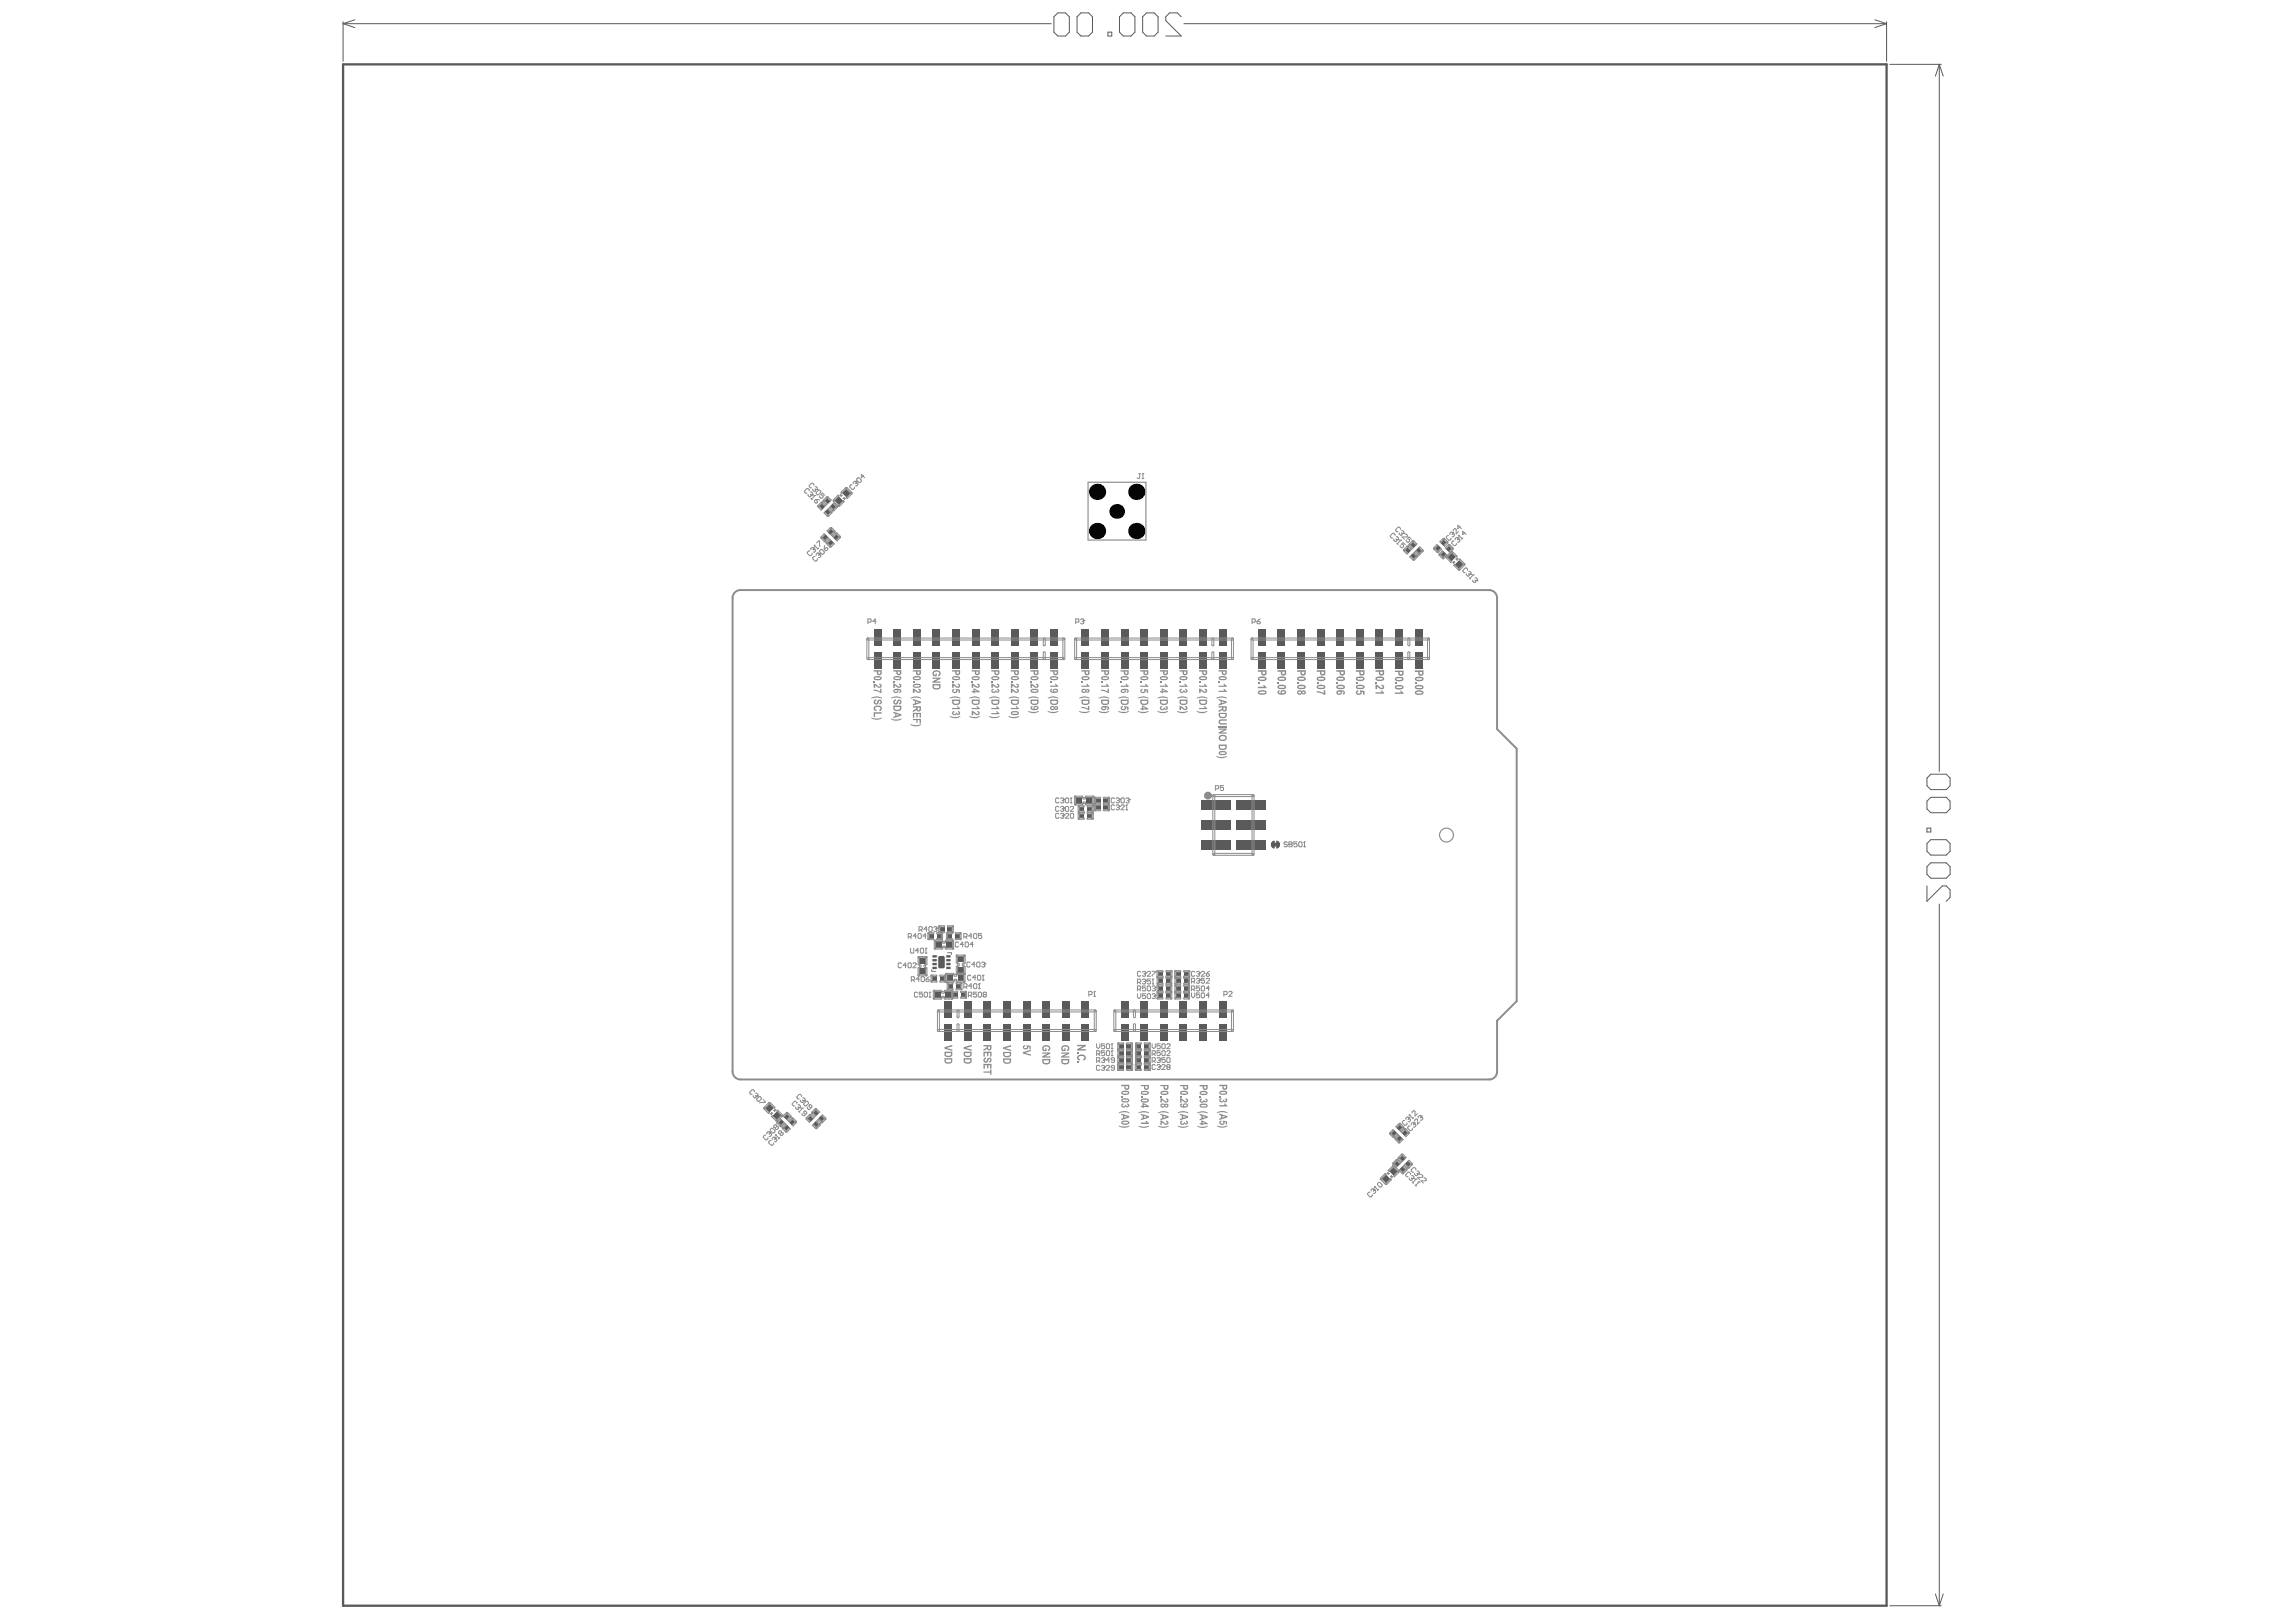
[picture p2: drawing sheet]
<svg xmlns="http://www.w3.org/2000/svg" width="297mm" height="210mm" viewBox="0 0 297 210" stroke-linecap="round" stroke-linejoin="round" font-family="sans-serif">
<g fill="none" stroke="#5a5a5a" stroke-width=".13">
<path d="M44.4 2.8v5.1M44.4 3.1l1.5 .5M44.4 3.1h91.6M45.9 2.6l-1.5 .5M136.3 2.2l.5-.5h1l.5 .5v2l-.5 .5h-1l-.5-.5zM139.3 2.2l.5-.5h1l.5 .5v2l-.5 .5h-1l-.5-.5zM143.3 4.2h.5v.5h-.5zM144.8 2.2l.5-.5h1l.5 .5v2l-.5 .5h-1l-.5-.5zM147.8 2.2l.5-.5h1l.5 .5v2l-.5 .5h-1l-.5-.5zM152.8 2.2l-.5-.5h-1l-.5 .5v.5l2 2h-2M153.2 3.1h90.9M242.6 2.6l1.5 .5"/>
<path d="M244.1 3.1l-1.5 .5M244.1 2.8v5.1M244.5 8.3h6.6M250.9 8.3l-.5 1.5M250.9 8.3l.5 1.5M250.9 8.3v91.5M249.3 100.7l.5-.5h2l.5 .5v1l-.5 .5h-2l-.5-.5zM249.3 103.7l.5-.5h2l.5 .5v1l-.5 .5h-2l-.5-.5zM249.3 107.2h.5v.5h-.5zM249.3 109.2l.5-.5h2l.5 .5v1l-.5 .5h-2l-.5-.5zM249.3 112.2l.5-.5h2l.5 .5v1l-.5 .5h-2l-.5-.5zM249.3 114.6v2l2-2h.5l.5 .5v1l-.5 .5"/>
<path d="M250.9 117v90.8M244.5 207.8h6.6M250.4 206.3l.5 1.5M251.4 206.3l-.5 1.5"/>
</g>
<path d="M44.4 8.3h199.7v199.5h-199.7z" fill="none" stroke="#5a5a5a" stroke-width=".3"/>
<g fill="#5a5a5a">
<path d="M165.1 108.9l.1-.1a.5 .5 0 0 1 .4 .5 .5 .5 0 0 1-.5 .5z"/>
<path d="M164.5 109l.3-.2 .1 .1v.8l-.1 .1a.52 .52 0 0 1-.3-.8z"/>
</g>
<path d="M164.7 109.3h.6" fill="none" stroke="#5a5a5a" stroke-width=".51"/>
<path d="M164.8 108.9a.44 .44 0 0 0-.3 .4 .44 .44 0 0 0 .3 .4M165.2 108.9a.44 .44 0 0 1 .3 .4 .44 .44 0 0 1-.3 .4" fill="none" stroke="#5a5a5a" stroke-width=".15"/>
<g fill="#000">
<circle cx="141.9" cy="63.7" r="1.05"/>
<circle cx="141.9" cy="68.7" r="1.05"/>
<circle cx="144.5" cy="66.2" r=".95"/>
<circle cx="147" cy="63.7" r="1.05"/>
<circle cx="147" cy="68.7" r="1.05"/>
</g>
<g fill="#5a5a5a">
<path d="M186.4 71.8l.4-.5 .3 .4-.4 .4z" fill-rule="evenodd"/>
<path d="M181.8 150.6l.3-.4 .4 .5-.3 .3z" fill-rule="evenodd"/>
<path d="M181.4 146.7l.4-.5 .3 .4-.4 .4z" fill-rule="evenodd"/>
<path d="M181.8 71.2l.3-.4 .4 .5-.3 .3z" fill-rule="evenodd"/>
<path d="M180.4 150.6l.3-.4 .4 .5-.3 .3z" fill-rule="evenodd"/>
<path d="M180 146.7l.4-.4 .3 .3-.4 .4z" fill-rule="evenodd"/>
<path d="M153.1 127.7h.6v.5h-.6z" fill-rule="evenodd"/>
<path d="M153.1 128.6h.6v.5h-.6z" fill-rule="evenodd"/>
<path d="M153.1 125.8h.6v.5h-.6z" fill-rule="evenodd"/>
<path d="M153.1 126.7h.6v.5h-.6z" fill-rule="evenodd"/>
<path d="M152.1 127.7h.6v.5h-.6z" fill-rule="evenodd"/>
<path d="M152.1 128.6h.6v.5h-.6z" fill-rule="evenodd"/>
<path d="M152.1 125.8h.6v.5h-.6z" fill-rule="evenodd"/>
<path d="M152.1 126.7h.6v.5h-.6z" fill-rule="evenodd"/>
<path d="M149.9 127.7h.5v.5h-.5z" fill-rule="evenodd"/>
<path d="M149.9 128.6h.5v.5h-.5z" fill-rule="evenodd"/>
<path d="M149.8 126.7h.6v.5h-.6z" fill-rule="evenodd"/>
<path d="M149.9 125.8h.5v.5h-.5z" fill-rule="evenodd"/>
<path d="M147.1 137.9h.6v.5h-.6z" fill-rule="evenodd"/>
<path d="M148.1 137.9h.6v.5h-.6z" fill-rule="evenodd"/>
<path d="M148.1 136h.6v.6h-.6z" fill-rule="evenodd"/>
<path d="M147.1 136h.6v.6h-.6z" fill-rule="evenodd"/>
<path d="M148.1 136.9h.6v.6h-.6z" fill-rule="evenodd"/>
<path d="M147.1 136.9h.6v.6h-.6z" fill-rule="evenodd"/>
<path d="M145.8 137.9h.6v.5h-.6z" fill-rule="evenodd"/>
<path d="M145.8 136h.6v.6h-.6z" fill-rule="evenodd"/>
<path d="M145.8 136.9h.6v.6h-.6z" fill-rule="evenodd"/>
<path d="M141.8 103.3h.6v.5h-.6z" fill-rule="evenodd"/>
<path d="M141.8 104.2h.6v.5h-.6z" fill-rule="evenodd"/>
<path d="M139.7 105.3h.6v.5h-.6z" fill-rule="evenodd"/>
<path d="M139.2 103.2h.8v.8h-.8z" fill-rule="evenodd"/>
<path d="M139.7 104.4h.6v.5h-.6z" fill-rule="evenodd"/>
<path d="M123.3 128.5h.6v.5h-.6z" fill-rule="evenodd"/>
<path d="M122.5 126.1h.8v.8h-.8z" fill-rule="evenodd"/>
<path d="M122.6 120h.6v.5h-.6z" fill-rule="evenodd"/>
<path d="M120.9 128.3h.8v.8h-.8z" fill-rule="evenodd"/>
<path d="M120.6 126.4h.6v.5h-.6z" fill-rule="evenodd"/>
<path d="M121.6 126.4h.6v.5h-.6z" fill-rule="evenodd"/>
<path d="M120.7 124.6h.4l.1 .2-.5 .1-.1-.1z" fill-rule="evenodd"/>
<path d="M120.6 124.2l.5-.1 .1 .2-.5 .1z" fill-rule="evenodd"/>
<path d="M120.7 123.6h.4l.1 .2-.5 .1-.1-.1z" fill-rule="evenodd"/>
<path d="M121.6 123.7h.4l.2 .2v1.2l-.2 .2h-.4l-.2-.2v-1.2z" fill-rule="evenodd"/>
<path d="M121.1 121.8h.7v.8h-.7z" fill-rule="evenodd"/>
<path d="M121.6 120h.6v.5h-.6z" fill-rule="evenodd"/>
<path d="M118.9 124h.8v.7h-.8z" fill-rule="evenodd"/>
<path d="M108.9 63.8l.6-.5 .5 .5-.5 .6z" fill-rule="evenodd"/>
<path d="M106.4 69.6l.4-.4 .4 .3-.5 .4z" fill-rule="evenodd"/>
<path d="M104.5 144.7l.3-.3 .4 .4-.3 .4z" fill-rule="evenodd"/>
<path d="M186.4 70.3l.4-.5 .3 .4-.4 .4z" fill-rule="evenodd"/>
<path d="M185.7 71l.4-.5 .3 .4-.4 .4z" fill-rule="evenodd"/>
<path d="M179.7 151.6l.6-.6 .5 .6-.5 .5z" fill-rule="evenodd"/>
<path d="M178 81.4h1v2.2h-1z" fill-rule="evenodd"/>
<path d="M175.4 81.4h1v2.2h-1z" fill-rule="evenodd"/>
<path d="M167.8 81.4h1v2.2h-1z" fill-rule="evenodd"/>
</g>
<g fill="#5a5a5a">
<path d="M121.1 124.8h.1zM121.1 124.8h.1l-.1 .1z"/>
<path d="M121.1 124.6v.1zM121.1 124.6l.1 .1z"/>
<path d="M120.6 124.7h.1zM120.7 124.6v.1z"/>
<path d="M120.7 124.8v.1zM120.6 124.8l.1 .1z"/>
<path d="M121.1 124.3h.1zM121.1 124.3h.1l-.1 .1z"/>
<path d="M121.1 124.1v.1zM121.1 124.1l.1 .1z"/>
<path d="M120.6 124.2h.1zM120.7 124.1v.1z"/>
<path d="M120.7 124.3v.1zM120.6 124.3l.1 .1z"/>
<path d="M121.1 123.8h.1zM121.1 123.8h.1l-.1 .1z"/>
<path d="M121.1 123.6v.1zM121.1 123.6l.1 .1z"/>
<path d="M120.6 123.7h.1zM120.7 123.6v.1z"/>
<path d="M120.7 123.8v.1zM120.6 123.8l.1 .1z"/>
<path d="M122 125.1h.2zM122 125.1h.2l-.2 .2z"/>
<path d="M122 123.7v.2zM122 123.7l.2 .2h-.2z"/>
<path d="M121.4 123.9h.2zM121.4 123.8l.2-.1v.2h-.2z"/>
<path d="M121.6 125.1v.2zM121.4 125.1h.2v.2z"/>
</g>
<path d="M165.3 109.3h.1" fill="none" stroke="#5a5a5a" stroke-width=".2"/>
<path d="M165.3 81.4h1v2.2h-1z" fill-rule="evenodd" fill="#5a5a5a"/>
<path d="M164.7 109.3h.1" fill="none" stroke="#5a5a5a" stroke-width=".2"/>
<g fill="#5a5a5a">
<path d="M157.7 129.5h1v2.2h-1z" fill-rule="evenodd"/>
<path d="M157.7 81.4h1v2.2h-1z" fill-rule="evenodd"/>
<path d="M155.1 129.5h1v2.2h-1z" fill-rule="evenodd"/>
<path d="M155.1 81.4h1v2.2h-1z" fill-rule="evenodd"/>
<path d="M148.1 135.1h.6v.6h-.6z" fill-rule="evenodd"/>
<path d="M147.1 135.1h.6v.6h-.6z" fill-rule="evenodd"/>
<path d="M147.5 129.5h1v2.2h-1z" fill-rule="evenodd"/>
<path d="M147.5 81.4h1v2.2h-1z" fill-rule="evenodd"/>
<path d="M145.8 135.1h.6v.6h-.6z" fill-rule="evenodd"/>
<path d="M145 129.5h1v2.2h-1z" fill-rule="evenodd"/>
<path d="M145 81.4h1v2.2h-1z" fill-rule="evenodd"/>
<path d="M137.4 129.5h1v2.2h-1z" fill-rule="evenodd"/>
<path d="M134.8 129.5h1.1v2.2h-1.1z" fill-rule="evenodd"/>
<path d="M133.3 81.4h1v2.2h-1z" fill-rule="evenodd"/>
<path d="M130.8 81.4h1v2.2h-1z" fill-rule="evenodd"/>
<path d="M127.2 129.5h1.1v2.2h-1.1z" fill-rule="evenodd"/>
<path d="M124.7 129.5h1v2.2h-1z" fill-rule="evenodd"/>
<path d="M122.7 127.4h.6v.5h-.6z" fill-rule="evenodd"/>
<path d="M123.7 127.4h.6v.5h-.6z" fill-rule="evenodd"/>
<path d="M123.6 120.9h.6v.5h-.6z" fill-rule="evenodd"/>
<path d="M122.6 120.9h.6v.5h-.6z" fill-rule="evenodd"/>
<path d="M123.2 81.4h1v2.2h-1z" fill-rule="evenodd"/>
<path d="M120.6 125.2l.5-.1 .1 .2-.5 .1z" fill-rule="evenodd"/>
<path d="M121.2 120.9h.6v.5h-.6z" fill-rule="evenodd"/>
<path d="M120.6 81.4h1.1v2.2h-1.1z" fill-rule="evenodd"/>
<path d="M118.9 125.3h.8v.8h-.8z" fill-rule="evenodd"/>
<path d="M113 81.4h1.1v2.2h-1.1z" fill-rule="evenodd"/>
<path d="M107.1 70.3l.4-.4 .4 .3-.5 .4z" fill-rule="evenodd"/>
<path d="M106.7 64.8l.3-.3 .5 .4-.4 .3z" fill-rule="evenodd"/>
<path d="M107.1 68.9l.4-.5 .4 .4-.5 .4z" fill-rule="evenodd"/>
<path d="M106.7 66.2l.3-.3 .5 .4-.4 .3z" fill-rule="evenodd"/>
<path d="M105.2 144l.3-.4 .5 .5-.4 .3z" fill-rule="evenodd"/>
<path d="M105.2 145.5l.3-.4 .5 .4-.4 .4z" fill-rule="evenodd"/>
<path d="M100.7 145.3l.4-.4 .4 .3-.5 .4z" fill-rule="evenodd"/>
<path d="M178 84.3h1v2.2h-1z" fill-rule="evenodd"/>
<path d="M175.4 84.3h1v2.2h-1z" fill-rule="evenodd"/>
<path d="M167.8 84.3h1v2.2h-1z" fill-rule="evenodd"/>
<path d="M165.3 84.3h1v2.2h-1z" fill-rule="evenodd"/>
<path d="M157.7 132.5h1v2.1h-1z" fill-rule="evenodd"/>
<path d="M157.7 84.3h1v2.2h-1z" fill-rule="evenodd"/>
<path d="M155.1 132.5h1v2.1h-1z" fill-rule="evenodd"/>
<path d="M155.1 84.3h1v2.2h-1z" fill-rule="evenodd"/>
<path d="M147.5 132.5h1v2.1h-1z" fill-rule="evenodd"/>
<path d="M147.5 84.3h1v2.2h-1z" fill-rule="evenodd"/>
<path d="M145 132.5h1v2.1h-1z" fill-rule="evenodd"/>
<path d="M145 84.3h1v2.2h-1z" fill-rule="evenodd"/>
<path d="M137.4 132.5h1v2.1h-1z" fill-rule="evenodd"/>
<path d="M134.8 132.5h1.1v2.1h-1.1z" fill-rule="evenodd"/>
<path d="M133.3 84.3h1v2.2h-1z" fill-rule="evenodd"/>
<path d="M130.8 84.3h1v2.2h-1z" fill-rule="evenodd"/>
<path d="M127.2 132.5h1.1v2.1h-1.1z" fill-rule="evenodd"/>
<path d="M124.7 132.5h1v2.1h-1z" fill-rule="evenodd"/>
<path d="M123.2 84.3h1v2.2h-1z" fill-rule="evenodd"/>
<path d="M120.6 84.3h1.1v2.2h-1.1z" fill-rule="evenodd"/>
<path d="M113 84.3h1.1v2.2h-1.1z" fill-rule="evenodd"/>
<path d="M178.8 152.5l.5-.5 .6 .6-.6 .5z" fill-rule="evenodd"/>
<path d="M183.2 71.2l.3-.4 .4 .5-.3 .3z" fill-rule="evenodd"/>
<path d="M182.5 71.9l.3-.4 .4 .5-.3 .3z" fill-rule="evenodd"/>
<path d="M155.5 103.6h3.8v1.3h-3.8z" fill-rule="evenodd"/>
<path d="M150.8 127.7h.6v.5h-.6z" fill-rule="evenodd"/>
<path d="M150.8 128.6h.6v.5h-.6z" fill-rule="evenodd"/>
<path d="M150.8 126.7h.6v.5h-.6z" fill-rule="evenodd"/>
<path d="M150.8 125.8h.6v.5h-.6z" fill-rule="evenodd"/>
<path d="M144.8 137.9h.6v.5h-.6z" fill-rule="evenodd"/>
<path d="M144.8 136h.6v.6h-.6z" fill-rule="evenodd"/>
<path d="M144.8 136.9h.6v.6h-.6z" fill-rule="evenodd"/>
<path d="M140.7 105.3h.6v.5h-.6z" fill-rule="evenodd"/>
<path d="M140.6 103.2h.7v.8h-.7z" fill-rule="evenodd"/>
<path d="M140.7 104.4h.6v.5h-.6z" fill-rule="evenodd"/>
<path d="M142.8 103.3h.6v.5h-.6z" fill-rule="evenodd"/>
<path d="M142.8 104.2h.6v.5h-.6z" fill-rule="evenodd"/>
<path d="M124.3 128.5h.6v.5h-.6z" fill-rule="evenodd"/>
<path d="M122.3 128.3h.7v.8h-.7z" fill-rule="evenodd"/>
<path d="M123.9 126.1h.7v.8h-.7z" fill-rule="evenodd"/>
<path d="M122.5 124.6h.4l.1 .2-.5 .1-.1-.1z" fill-rule="evenodd"/>
<path d="M122.4 124.2l.5-.1 .1 .2-.5 .1z" fill-rule="evenodd"/>
<path d="M122.5 123.6h.4l.1 .2-.5 .1-.1-.1z" fill-rule="evenodd"/>
<path d="M123.9 123.8h.8v.7h-.8z" fill-rule="evenodd"/>
<path d="M122.4 121.8h.8v.8h-.8z" fill-rule="evenodd"/>
<path d="M105.9 144.7l.3-.3 .5 .4-.4 .3z" fill-rule="evenodd"/>
<path d="M107.8 69.6l.4-.5 .4 .4-.5 .4z" fill-rule="evenodd"/>
<path d="M107.4 65.5l.3-.3 .5 .4-.4 .3z" fill-rule="evenodd"/>
<path d="M106 65.5l.3-.3 .5 .4-.4 .3z" fill-rule="evenodd"/>
<path d="M100 144.4l.5-.6 .6 .5-.6 .6z" fill-rule="evenodd"/>
<path d="M101.4 144.6l.4-.5 .4 .4-.5 .4z" fill-rule="evenodd"/>
<path d="M187.3 72.1l.5-.6 .6 .6-.6 .5z" fill-rule="evenodd"/>
<path d="M188.2 73.1l.6-.6 .5 .5-.6 .6z" fill-rule="evenodd"/>
<path d="M187.1 71.1l.4-.5 .3 .4-.4 .4z" fill-rule="evenodd"/>
<path d="M181.1 151.3l.3-.4 .4 .5-.3 .3z" fill-rule="evenodd"/>
<path d="M180.7 146l.4-.4 .3 .3-.4 .4z" fill-rule="evenodd"/>
<path d="M181.1 149.9l.3-.4 .4 .5-.3 .3z" fill-rule="evenodd"/>
<path d="M180.7 147.4l.4-.5 .3 .4-.4 .4z" fill-rule="evenodd"/>
<path d="M183 81.4h1v2.2h-1z" fill-rule="evenodd"/>
<path d="M180.5 81.4h1v2.2h-1z" fill-rule="evenodd"/>
<path d="M182.5 70.5l.3-.4 .4 .5-.3 .3z" fill-rule="evenodd"/>
<path d="M172.9 81.4h1v2.2h-1z" fill-rule="evenodd"/>
<path d="M170.3 81.4h1.1v2.2h-1.1z" fill-rule="evenodd"/>
<path d="M162.7 81.4h1.1v2.2h-1.1z" fill-rule="evenodd"/>
<path d="M155.5 106.1h3.8v1.3h-3.8z" fill-rule="evenodd"/>
<path d="M155.5 108.7h3.8v1.2h-3.8z" fill-rule="evenodd"/>
<path d="M150.1 129.5h1v2.2h-1z" fill-rule="evenodd"/>
<path d="M152.6 129.5h1v2.2h-1z" fill-rule="evenodd"/>
<path d="M152.6 81.4h1v2.2h-1z" fill-rule="evenodd"/>
<path d="M150.1 81.4h1v2.2h-1z" fill-rule="evenodd"/>
<path d="M144.8 135.1h.6v.6h-.6z" fill-rule="evenodd"/>
<path d="M139.9 129.5h1v2.2h-1z" fill-rule="evenodd"/>
<path d="M142.5 81.4h1v2.2h-1z" fill-rule="evenodd"/>
<path d="M139.9 81.4h1v2.2h-1z" fill-rule="evenodd"/>
<path d="M132.3 129.5h1v2.2h-1z" fill-rule="evenodd"/>
<path d="M129.8 129.5h1v2.2h-1z" fill-rule="evenodd"/>
<path d="M135.9 81.4h1v2.2h-1z" fill-rule="evenodd"/>
<path d="M122.2 129.5h1v2.2h-1z" fill-rule="evenodd"/>
<path d="M122.4 125.2l.5-.1 .1 .2-.5 .1z" fill-rule="evenodd"/>
<path d="M123.9 125.1h.8v.8h-.8z" fill-rule="evenodd"/>
<path d="M128.2 81.4h1.1v2.2h-1.1z" fill-rule="evenodd"/>
<path d="M125.7 81.4h1v2.2h-1z" fill-rule="evenodd"/>
<path d="M120.2 120.9h.6v.5h-.6z" fill-rule="evenodd"/>
<path d="M115.6 81.4h1v2.2h-1z" fill-rule="evenodd"/>
<path d="M118.1 81.4h1v2.2h-1z" fill-rule="evenodd"/>
<path d="M108 64.8l.5-.6 .6 .6-.5 .5z" fill-rule="evenodd"/>
<path d="M99 143.4l.6-.5 .5 .5-.6 .6z" fill-rule="evenodd"/>
<path d="M101.4 146l.4-.5 .4 .4-.5 .4z" fill-rule="evenodd"/>
<path d="M102.1 145.3l.4-.5 .4 .4-.5 .4z" fill-rule="evenodd"/>
<path d="M183 84.3h1v2.2h-1z" fill-rule="evenodd"/>
<path d="M180.5 84.3h1v2.2h-1z" fill-rule="evenodd"/>
<path d="M172.9 84.3h1v2.2h-1z" fill-rule="evenodd"/>
<path d="M170.3 84.3h1.1v2.2h-1.1z" fill-rule="evenodd"/>
<path d="M162.7 84.3h1.1v2.2h-1.1z" fill-rule="evenodd"/>
<path d="M150.1 132.5h1v2.1h-1z" fill-rule="evenodd"/>
<path d="M152.6 132.5h1v2.1h-1z" fill-rule="evenodd"/>
<path d="M152.6 84.3h1v2.2h-1z" fill-rule="evenodd"/>
<path d="M150.1 84.3h1v2.2h-1z" fill-rule="evenodd"/>
<path d="M139.9 132.5h1v2.1h-1z" fill-rule="evenodd"/>
<path d="M142.5 84.3h1v2.2h-1z" fill-rule="evenodd"/>
<path d="M139.9 84.3h1v2.2h-1z" fill-rule="evenodd"/>
<path d="M132.3 132.5h1v2.1h-1z" fill-rule="evenodd"/>
<path d="M129.8 132.5h1v2.1h-1z" fill-rule="evenodd"/>
<path d="M135.9 84.3h1v2.2h-1z" fill-rule="evenodd"/>
<path d="M122.2 132.5h1v2.1h-1z" fill-rule="evenodd"/>
<path d="M128.2 84.3h1.1v2.2h-1.1z" fill-rule="evenodd"/>
<path d="M125.7 84.3h1v2.2h-1z" fill-rule="evenodd"/>
<path d="M115.6 84.3h1v2.2h-1z" fill-rule="evenodd"/>
<path d="M118.1 84.3h1v2.2h-1z" fill-rule="evenodd"/>
<path d="M159.9 103.6h3.8v1.3h-3.8z" fill-rule="evenodd"/>
<path d="M159.9 106.1h3.8v1.3h-3.8z" fill-rule="evenodd"/>
<path d="M159.9 108.7h3.8v1.2h-3.8z" fill-rule="evenodd"/>
</g>
<g fill="#5a5a5a">
<path d="M121.1 125.3h.1zM121.1 125.3h.1l-.1 .1z"/>
<path d="M121.1 125.1v.1zM121.1 125.1l.1 .1z"/>
<path d="M120.6 125.2h.1zM120.7 125.1v.1z"/>
<path d="M120.7 125.3v.1zM120.6 125.3l.1 .1z"/>
<path d="M122.9 124.8h.1zM122.9 124.8h.1l-.1 .1z"/>
<path d="M122.9 124.6v.1zM122.9 124.6l.1 .1z"/>
<path d="M122.4 124.7h.1zM122.4 124.6l.1 .1z"/>
<path d="M122.5 124.8v.1zM122.4 124.8l.1 .1z"/>
<path d="M122.9 124.3h.1zM122.9 124.3h.1l-.1 .1z"/>
<path d="M122.9 124.1v.1zM122.9 124.1l.1 .1z"/>
<path d="M122.4 124.2h.1zM122.4 124.1l.1 .1z"/>
<path d="M122.5 124.3v.1zM122.4 124.3l.1 .1z"/>
<path d="M122.9 123.8h.1zM122.9 123.8h.1l-.1 .1z"/>
<path d="M122.9 123.6v.1zM122.9 123.6l.1 .1z"/>
<path d="M122.4 123.7h.1zM122.4 123.6l.1 .1z"/>
<path d="M122.5 123.8v.1zM122.4 123.8l.1 .1z"/>
<path d="M122.9 125.3h.1zM122.9 125.3h.1l-.1 .1z"/>
<path d="M122.9 125.1v.1zM122.9 125.1l.1 .1z"/>
<path d="M122.4 125.2h.1zM122.4 125.1l.1 .1z"/>
<path d="M122.5 125.3v.1zM122.4 125.3l.1 .1z"/>
</g>
<g fill="none" stroke="#8c8c8c" stroke-width=".13">
<path d="M105.8 65.5l.5-.5v.1h.1l-.5 .5v-.1zM105.9 65.5l.4 .4h-.1v.1l-.4-.4h.1zM106.2 69.5l.4-.4v.1h.1l-.4 .4v-.1zM106.3 69.5l.5 .5h-.1v.1l-.5-.5h.1zM106.4 65l.4 .4h-.1v.1l-.4-.4h.1zM106.5 64.8l.5-.5v.1h.1l-.5 .5v-.1zM106.6 64.8l.4 .4h-.1v.1l-.4-.4h.1zM106.6 66.4h.1v-.1l.5 .4h-.1v.1zM106.7 70l.4-.4v.1h.1l-.4 .4v-.1zM106.9 70.2l.4-.4v.1h.1l-.4 .4v-.1zM106.9 70.3h.1v-.1l.5 .5h-.1v.1zM107 64.4h.1v-.1l.4 .4h-.1v.1z"/>
<path d="M107 68.7l.5-.4v.1h.1l-.5 .4v-.1zM107.1 66.7l.4-.5v.1h.2l-.5 .5v-.1zM107.2 65.8l.5 .4h-.2v.1l-.4-.4h.1zM107.3 65.7h.1v-.1l.5 .4h-.1v.1zM107.4 70.7l.4-.4v.1h.1l-.4 .4v-.1zM107.5 68.4h.1v-.1l.5 .4h-.2v.2zM107.5 69.2l.4-.5v.2h.2l-.5 .4v-.1zM107.7 69.4l.5-.4v.1h.1l-.5 .4v-.1zM107.8 66l.4-.5v.1h.2l-.5 .5v-.1zM107.8 65.2h.1v-.1l.5 .4h-.2v.1zM107.9 64.7l.7 .7h-.1v.1l-.7-.7h.1zM107.9 64.8l.6-.6h-.1v-.1l-.6 .6h.1v.1"/>
<path d="M108.2 69.9l.4-.5v.2h.2l-.5 .4v-.1zM108.3 69l.5 .4h-.2v.2l-.4-.5h.1zM108.5 65.4l.6-.6v.1h.1l-.6 .6v-.1zM108.7 64.1l.1-.2v.2h.1l-.1 .1v-.1zM108.8 63.7l.6-.6v.1h.1l-.6 .6v-.1zM109.2 64.4v.1h.2l-.2 .2v-.2h-.1zM109.4 63.2h.1v-.1l.8 .7h-.2v.1zM109.5 64.4l.6-.6v.1h.2l-.7 .6v-.1zM147.3 61.3h.2M147.4 61.3v.5l-.1 .1-.2-.1M147.8 61.9h.2M147.9 61.3h.1"/>
<path d="M147.9 61.3v.6M147.9 61.3l-.1 .1M181.6 71.2h.1v-.1l.4 .5h-.1v.1zM181.6 71.1l.5-.5v.2h.1l-.5 .4v-.1zM182.1 70.8h.1v-.2l.4 .5h-.1v.1zM182.3 70.4l.5-.5v.2h.1l-.5 .5v-.2zM182.4 70.4l.4 .5h-.1v.1l-.4-.4h.1zM182.4 72.1h.1v-.1l.4 .4h-.1v.1zM182.8 70.1h.1v-.2l.4 .5h-.1v.1zM182.8 72.4l.5-.5v.1h.1l-.5 .5v-.1zM182.9 71.6h.1v-.1l.4 .4h-.1v.1zM183.1 71.4h.1v-.1l.4 .4h-.1v.1z"/>
<path d="M183.5 71.7l.5-.5v.1h.1l-.5 .5v-.1zM183.6 70.9h.1v-.1l.4 .4h-.1v.1zM185.5 71h.1v-.1l.5 .5h-.1v.1zM185.5 70.9l.4-.4v.1h.1l-.4 .4v-.1zM186 71.4l.4-.4v.1h.1l-.4 .4v-.1zM186.2 71.8h.1v-.1l.5 .5h-.2v.1zM186.2 71.7l.4-.4v.1h.1l-.4 .4v-.1zM186.3 70.1l.4-.5v.2h.1l-.4 .4v-.1zM186.7 69.8h.1v-.1l.5 .4h-.1v.2zM186.8 70.6l.4-.5v.2h.1l-.4 .4v-.1zM187 70.9l.4-.5v.2h.1l-.4 .4v-.1zM187.1 72.1h.1v-.1l.6 .7h-.1v.1z"/>
<path d="M187.5 70.4l.5 .5h-.1v.1l-.5-.4h.1zM187.6 71.5v-.1h-.1l.4-.5v.1h.1l-1.2 1.3v-.1h-.2l.5-.4v.1h.1M187.8 71.4h.1v-.1l.6 .7h-.1v.1zM187.8 71.3v.1h.1l-.7 .7v-.1h-.1M188.1 73.1h.1v-.1l.6 .7h-.1v.1zM188.1 72.6l.1 .2h-.1v.1l-.2-.1h.2zM188.5 72.2l.1 .2h-.1v.1l-.1-.1h.1zM188.7 73.7l.7-.7v.1h.1l-.7 .7v-.1zM188.8 72.4h.1v-.1l.6 .7h-.1v.1zM112.2 82.6h.1l.1 .1v2.5l-.1 .2-.2-.2zM112.2 82.6h25.4l.2 .1-.2 .1h-25.3l-.2-.1zM112.3 85.1h25.3l-.1 .1 .1 .2h-25.3l.1-.2z"/>
<path d="M135 84.4l.1-.1 .1 .2v.7l-.1 .2-.1-.2zM135 82.6h.1l.1 .1v.8l-.1 .1-.1-.1zM137.5 82.6h.1l.2 .1v2.5l-.2 .2-.1-.2zM139.1 82.6h.1l.1 .1v2.5l-.1 .2-.2-.2zM139.1 85.1h20.3l.2 .1-.2 .2h-20.2l-.1-.1zM139.1 82.6h20.3l.2 .1-.2 .1h-20.2h-.1zM156.8 82.6h.1l.1 .1v.8l-.1 .1-.1-.1zM156.8 84.4l.1-.1 .1 .2v.7l-.1 .2-.1-.2zM159.4 82.6l.2 .1v2.5l-.2 .2-.1-.2zM161.9 82.6h.1l.1 .1v2.5l-.1 .2-.1-.2zM161.9 85.1h22.9l.1 .1-.1 .2h-22.8l-.1-.2zM161.9 82.6h22.9l.1 .1-.1 .1h-22.8l-.1-.1z"/>
<path d="M182.2 84.4l.1-.1 .1 .2v.7l-.1 .2-.2-.2zM182.2 82.6h.1l.1 .1v.8l-.1 .1-.2-.1zM184.7 82.6h.1l.1 .1v2.5l-.1 .2-.1-.2zM121.5 119.8l.1 .1v.7l-.1 .1-.1-.1zM121.5 119.8h.6l.1 .1-.1 .1h-.6zM122.6 119.8h.7v.1v.1h-.7zM123.2 119.8l.1 .1v.7v.1l-.1-.1zM139 104h1l.1 .1-.1 .1h-.9zM139 103h1l.1 .1-.1 .1h-.9zM139 103l.2 .1v1l-.1 .1-.1-.1zM139.5 105.9h.7h.1l-.1 .1h-.6zM139.5 105.2h.7h.1l-.1 .1h-.6z"/>
<path d="M139.5 105.2h.1v.7v.1l-.1-.1zM139.5 105h.7h.1l-.1 .1h-.6zM139.5 104.3h.7h.1l-.1 .1h-.6zM139.5 104.3h.1v.7v.1l-.1-.1zM140.1 103.8h.3l.1 .1-.3 .1zM140.1 103.2h.3l.1 .1-.3 .1zM140.5 104h.9l.1 .1-.1 .1h-.9zM140.5 103h.9l.1 .1-.1 .1h-.9zM140.7 105.9h.7v.1h-.7zM140.7 105.2h.7v.1h-.7zM140.7 105h.7v.1h-.7zM140.7 104.3h.7v.1h-.7z"/>
<path d="M141.3 105.2h.1v.7v.1l-.1-.1zM141.3 104.3h.1v.7v.1l-.1-.1zM141.4 103l.1 .1v1l-.1 .1v-.1zM141.6 103.9h.7h.1l-.1 .1h-.6zM141.6 103.2h.7h.1l-.1 .1h-.6zM141.6 103.2h.1v.7v.1l-.1-.1zM141.6 104.8h.7h.1l-.1 .1h-.6zM141.6 104.1h.7h.1l-.1 .1h-.6zM141.6 104.1h.1v.7v.1l-.1-.1zM142.8 103.9h.7v.1h-.7zM142.8 103.2h.7v.1h-.7zM142.8 104.8h.7v.1h-.7z"/>
<path d="M142.8 104.1h.7v.1h-.7zM143.4 103.2h.1v.7v.1l-.1-.1zM143.4 104.1h.1v.7v.1l-.1-.1zM156.9 102.9h.2l.1 .1v7.6l-.2 .1-.1-.1zM156.9 110.5l5.2-.1 .1 .2-.1 .1h-5.1h-.1zM156.9 102.9l5.2-.1 .1 .2-.1 .1h-5.1l-.1-.1zM157.2 102.1h.4l.1-.1v-.2l-.1-.1h-.4v.6M158.3 101.7h-.4v.3l.2-.1 .2 .1v.2l-.1 .1h-.2l-.1-.1M162 102.9h.2v.1v7.6l-.1 .1-.1-.1zM118.8 126.2l1-.1 .1 .1-.1 .1h-1zM118.8 123.8l.1 .1v.9l-.1 .1v-.1zM118.8 123.8h1l.1 .1h-.1h-1z"/>
<path d="M118.8 125.2l.1 .1v.9l-.1 .1v-.1zM119 124.9h.1l-.1 .3-.1-.1zM119.6 124.9h.1l-.1 .3-.1-.1zM119.8 123.8l.1 .1v.9l-.1 .1v-.1zM119.8 125.2l.1 .1v.9l-.1 .1v-.1zM120.1 120.7l.1 .1v.7l-.1 .1-.1-.1zM120.1 121.5l.6-.1 .1 .1-.1 .1h-.6zM120.1 120.7h.6l.1 .1-.1 .1h-.6zM120.5 126.2l.1 .1v.7l-.1 .1-.1-.1zM120.5 127l.6-.1 .1 .1-.1 .1h-.6zM120.5 126.2h.6l.1 .1h-.1h-.6zM120.8 128.2h.1v1l-.1 .1-.1-.1z"/>
<path d="M120.8 128.2h.9h.1l-.1 .1h-.9zM120.8 129.2h.9h.1l-.1 .1h-.9zM120.9 122.7h1h.1l-.1 .1h-.9zM120.9 121.7h1h.1l-.1 .1h-.9zM120.9 121.7h.1v1v.1l-.1-.1zM121.2 121.5l.7-.1v.1v.1h-.7zM121.3 130.7h.1l.1 .1v2.6l-.1 .1-.1-.1zM121.3 133.3l20.4-.1 .1 .2-.1 .1h-20.3l-.1-.1zM121.3 130.7h20.4l.1 .1-.1 .2h-20.3l-.1-.1zM121.6 127l.7-.1v.1v.1h-.7zM121.6 126.2h.7v.1h-.7zM121.8 120.7l.1 .1v.7v.1l-.1-.1z"/>
<path d="M121.8 128.4l.3-.1 .1 .1-.3 .1zM121.8 129l.3-.1 .1 .1-.3 .1zM121.9 120.7v.1v.1h-.7v-.1l1-.2h-.1h-.6h-.1l.1 .1M122 122.5l.2-.1 .1 .1-.3 .1zM122 121.9l.2-.1 .1 .1-.3 .1zM122.2 128.2h1v.1h-1zM122.2 129.2h1v.1h-1zM122.3 122.7h1h.1l-.1 .1h-.9zM122.3 121.7h1h.1l-.1 .1h-.9zM122.3 126.3v-.1l-.1 .1v.7l.1 .1v-.1M122.4 126h.9h.1l-.1 .1h-.9zM122.4 127h.9h.1l-.1 .1h-.9z"/>
<path d="M122.4 126h.1v1l-.1 .1-.1-.1zM122.5 121.5l.6-.1 .1 .1-.1 .1h-.6zM122.5 120.7l.1 .1v.7l-.1 .1-.1-.1zM122.6 128l.6-.1 .1 .1-.1 .1h-.6zM122.6 127.2h.6l.1 .1h-.1h-.6zM122.6 127.2l.1 .1v.7l-.1 .1-.1-.1zM123.1 128.2h.1v1v.1l-.1-.1zM123.1 120.7l.1 .1-.1 .1h-.6l-.1-.1 .1-.1h.8v-.1h-.7v.1M123.2 128.3l.1 .1v.7l-.1 .1-.1-.1zM123.2 128.3h.6l.1 .1h-.1h-.6zM123.2 129.1l.6-.1 .1 .1-.1 .1h-.6zM123.2 121.7h.2v1l-.1 .1-.1-.1z"/>
<path d="M123.4 126.2l.3-.1 .1 .1-.3 .1zM123.4 126.8l.3-.1 .1 .1-.3 .1zM123.6 121.5l.7-.1v.1v.1h-.7zM123.6 120.7h.7v.1v.1h-.7zM123.7 128l.7-.1v.1v.1h-.7zM123.7 127.2h.7v.1h-.7zM123.7 123.6l.2 .1v.9l-.1 .1-.1-.1zM123.7 125l.2 .1v.9l-.1 .1-.1-.1zM123.7 126l1.1-.1 .1 .1-.1 .1h-1zM123.7 123.6h1.1l.1 .1h-.1h-1zM123.8 126h1v.1h-1zM123.8 127h1v.1h-1z"/>
<path d="M123.9 132.5l.2 .1v.8l-.2 .1-.1-.1zM123.9 130.7h.1l.1 .1v.8l-.2 .1-.1-.1zM123.9 124.7h.2l-.1 .3-.1-.1zM124.2 120.7l.1 .1v.7v.1l-.1-.1zM124.3 128.3h.7v.1h-.7zM124.3 129.1l.7-.1v.1v.1h-.7zM124.3 127.2l.1 .1v.7v.1l-.1-.1zM124.5 124.7h.2l-.1 .3-.1-.1zM124.7 126h.1v1v.1l-.1-.1zM124.7 123.6l.2 .1v.9l-.1 .1-.1-.1zM124.7 125l.2 .1v.9l-.1 .1-.1-.1zM124.9 128.3l.1 .1v.7v.1l-.1-.1z"/>
<path d="M140.9 128.7h.3l.1-.1v-.2l-.1-.1h-.3v.6M141.5 128.9h.2M141.6 130.7h.1l.1 .1v2.6l-.1 .1-.1-.1zM141.6 128.3h.1M141.6 128.3v.6M141.6 128.3l-.1 .1M144.1 130.7h.2l.1 .1v2.6l-.2 .1-.1-.1zM144.1 133.3l15.3-.1 .2 .2-.2 .1h-15.2l-.1-.1zM144.1 130.7h15.3l.2 .1-.2 .2h-15.2l-.1-.1zM144.6 137.7l.1 .1v.7h-.1zM144.6 138.4h.7l.1 .1h-.1h-.6zM144.6 137.7h.7l.1 .1h-.1h-.6z"/>
<path d="M144.6 135.9h.2v.8l-.1 .1-.1-.1zM144.6 135h.7h.1l-.1 .1h-.6zM144.6 137.5h.7l.1 .1-.1 .1h-.6zM144.6 136.8h.2v.8l-.1 .1-.1-.1zM144.6 135h.2v.8l-.1 .1-.1-.1zM144.7 136.8l-.1-.1 .1-.1h.6l.1 .1-.1 .1M144.7 135.9h-.1l.1 .1h.6l.1-.1h-.1M144.7 136.8h-.1l.1 .1h.6l.1-.1h-.1M144.7 135.9l-.1-.1 .1-.1h.6l.1 .1-.1 .1M144.7 135.9h.6M144.7 136.8h.6M145.8 138.4h.7v.1h-.7z"/>
<path d="M145.8 137.7h.7v.1h-.7zM145.8 135h.6h.1l-.1 .1h-.6zM145.8 137.5h.6l.1 .1-.1 .1h-.6zM145.8 136.8l-.1-.1 .1-.1h.6l.1 .1-.1 .1M145.8 135.9h-.1l.1 .1h.6l.1-.1h-.1M145.8 136.8h-.1l.1 .1h.6l.1-.1h-.1M145.8 135.9l-.1-.1 .1-.1h.6l.1 .1-.1 .1M145.8 135.9h.6M145.8 136.8h.6M146.4 135.9h.1v.8l-.1 .1v-.1zM146.4 136.8h.1v.8l-.1 .1v-.1zM146.4 135h.1v.8l-.1 .1v-.1z"/>
<path d="M146.4 137.7l.1 .1v.7h-.1zM146.7 132.5h.2v.1v.8l-.1 .1-.2-.1zM146.7 130.7h.2v.1v.8l-.1 .1-.2-.1zM146.9 137.7h.7l.1 .1h-.1h-.6zM146.9 138.4h.7l.1 .1h-.1h-.6zM146.9 137.7l.1 .1v.7h-.1zM146.9 135h.7h.1l-.1 .1h-.6zM146.9 137.5h.7l.1 .1-.1 .1h-.6zM146.9 136.8h.2v.8l-.1 .1-.1-.1zM146.9 135h.2v.8l-.1 .1-.1-.1zM146.9 135.9h.2v.8l-.1 .1-.1-.1zM147 136.8h-.1l.1 .1h.6l.1-.1h-.1"/>
<path d="M147 135.9l-.1-.1 .1-.1h.6l.1 .1-.1 .1M147 135.9h.6M147 136.8h.6M147 135.9h-.1l.1 .1h.6l.1-.1h-.1M147 136.8l-.1-.1 .1-.1h.6l.1 .1-.1 .1M148 137.7h.8v.1h-.7zM148 138.4h.8v.1h-.7zM148 135h.7h.1l-.1 .1h-.6zM148 137.5h.7l.1 .1-.1 .1h-.6zM148.1 135.9h-.1l.1 .1h.6l.1-.1h-.1M148.1 136.8l-.1-.1 .1-.1h.6l.1 .1-.1 .1M148.1 136.8h-.1l.1 .1h.6l.1-.1h-.1"/>
<path d="M148.1 135.9l-.1-.1 .1-.1h.6l.1 .1-.1 .1M148.1 135.9h.6M148.1 136.8h.6M148.7 135.9h.1v.8l-.1 .1v-.1zM148.7 136.8h.1v.8l-.1 .1v-.1zM148.7 135h.1v.8l-.1 .1v-.1zM148.7 137.7l.1 .1v.7h-.1zM149.7 126.3h.7l.1 .1-.1 .1h-.7zM149.7 125.6h.7l.1 .1-.1 .1h-.7zM149.7 125.6l.1 .1v.7l-.1 .1v-.1zM149.7 127.5l.2 .1v.7l-.1 .1-.1-.1zM149.7 127.5h.7l.1 .1h-.1h-.6z"/>
<path d="M149.7 129.1h.7l.1 .1-.1 .1h-.6zM149.7 128.4l.2 .1v.7l-.1 .1-.1-.1zM149.7 127.3l.7-.1 .1 .1-.1 .1h-.6zM149.7 126.5h.7l.1 .1h-.1h-.6zM149.7 126.5l.2 .1v.7l-.1 .1-.1-.1zM149.8 128.4l-.1-.1 .1-.1h.6l.1 .1-.1 .1M149.8 128.4l-.1 .1h.1h.6h.1l-.1-.1M149.8 128.4h.6M150.8 127.5h.7l.1 .1h-.1h-.6zM150.8 129.1h.7l.1 .1-.1 .1h-.6zM150.8 127.3l.7-.1 .1 .1-.1 .1h-.6zM150.8 126.5h.7l.1 .1h-.1h-.6z"/>
<path d="M150.8 126.3h.7l.1 .1-.1 .1h-.6zM150.8 125.6h.7l.1 .1-.1 .1h-.6zM150.9 128.4l-.1-.1 .1-.1h.6l.1 .1-.1 .1M150.9 128.4l-.1 .1h.1h.6h.1l-.1-.1M150.9 128.4h.6M151.5 127.5l.1 .1v.7l-.1 .1-.1-.1zM151.5 128.4l.1 .1v.7l-.1 .1-.1-.1zM151.5 126.5l.1 .1v.7l-.1 .1-.1-.1zM151.5 125.6l.1 .1v.7l-.1 .1v-.1zM152 125.6h.7l.1 .1-.1 .1h-.7zM152 126.3h.7l.1 .1-.1 .1h-.7zM152 125.6l.1 .1v.7l-.1 .1v-.1z"/>
<path d="M152 127.5l.1 .1v.7v.1l-.1-.1zM152 127.5h.7l.1 .1h-.1h-.6zM152 129.1h.7l.1 .1-.1 .1h-.6zM152 128.4l.1 .1v.7v.1l-.1-.1zM152 126.5h.7l.1 .1h-.1h-.6zM152 127.3l.7-.1 .1 .1-.1 .1h-.6zM152 126.5l.1 .1v.7v.1l-.1-.1zM152.1 128.4l-.1-.1 .1-.1h.6l.1 .1-.1 .1M152.1 128.4l-.1 .1h.1h.6h.1l-.1-.1M152.1 128.4h.6M153.1 127.5h.7l.1 .1h-.1h-.6zM153.1 129.1h.7l.1 .1-.1 .1h-.6z"/>
<path d="M153.1 126.5h.7l.1 .1h-.1h-.6zM153.1 127.3l.7-.1 .1 .1-.1 .1h-.6zM153.1 125.6h.7l.1 .1-.1 .1h-.6zM153.1 126.3h.7l.1 .1-.1 .1h-.6zM153.2 128.4l-.1-.1 .1-.1h.6l.1 .1-.1 .1M153.2 128.4l-.1 .1h.1h.6h.1l-.1-.1M153.2 128.4h.6M153.8 127.5l.1 .1v.7l-.1 .1-.1-.1zM153.8 128.4l.1 .1v.7l-.1 .1-.1-.1zM153.8 126.5l.1 .1v.7l-.1 .1-.1-.1zM153.8 125.6l.1 .1v.7l-.1 .1v-.1zM159.4 130.7h.1l.1 .1v2.6l-.2 .1-.1-.1z"/>
<path d="M98.8 143.4l.7-.7v.1h.1l-.7 .7v-.1zM98.9 143.4l.7 .6h-.2v.1l-.6-.6h.1zM99.6 142.7l.7 .6h-.1v.1l-.7-.6h.1zM99.7 144.1h.1v-.1l.2 .1h-.2v.1zM99.9 144.4l.7 .6h-.1v.1l-.7-.6h.1zM100.2 143.5l.2 .2h-.2v.1l-.1-.1h.1zM100.5 145l.7-.7v.1h.1l-.7 .7v-.1zM100.5 145.2l.4-.4v.1h.2l-.5 .4v-.1zM100.5 145.3h.1v-.1l.5 .5h-.1v.1zM100.6 143.7l.7 .6h-.1v.1l-.7-.6h.1zM101 145.7l.4-.4v.1h.2l-.5 .4v-.1zM101.2 145.9l.4-.4v.1h.2l-.5 .4v-.1z"/>
<path d="M101.2 146h.1v-.1l.5 .5h-.1v.1zM101.3 144.4l.5-.4v.1h.1l-.5 .4v-.1zM101.7 146.4l.4-.4v.1h.1l-.4 .4v-.1zM101.8 144.1h.1v-.1l.5 .4h-.1v.2zM101.8 144.9l.5-.5v.2h.1l-.5 .4v-.1zM102 145.1l.5-.5v.2h.1l-.5 .4v-.1zM102.5 144.8h.1v-.2l.5 .5h-.1v.2zM103.1 145.3l-.5 .4v-.1h-.1l.5-.5v.2h.1M104.3 144.7l.5-.5v.1h.1l-.5 .5v-.1zM104.4 144.7l.4 .5h-.1v.1l-.4-.5h.1zM104.8 144.3h.1v-.1l.4 .5h-.1v.1zM105 143.9l.5-.4v.1h.1l-.5 .5v-.2z"/>
<path d="M105 144.1h.1v-.2l.4 .5h-.1v.1zM105.1 145.6h.1v-.1l.5 .5h-.2v.1zM105.5 143.6h.1v-.1l.4 .4h-.1v.1zM105.5 146l.5-.5v.1h.1l-.4 .5v-.1zM105.6 145.1h.1v-.1l.4 .5h-.1v.1zM105.9 144.8l.5 .4h-.1v.1l-.5-.4h.1zM106.3 145.2l.4-.5v.1h.2l-.5 .5v-.1zM106.4 144.3l.5 .4h-.2v.1l-.4-.4h.1zM178.6 152.5l.6-.7v.1h.1l-.6 .7v-.1zM178.6 152.6h.1v-.1l.7 .7h-.1v.1zM179.3 153.2l.6-.7v.2h.1l-.6 .6v-.1zM179.4 151.9l.2-.2v.2h.1l-.1 .1v-.1z"/>
<path d="M179.6 151.5l.6-.7v.1h.1l-.6 .7v-.1zM179.8 146.6l.4-.4v.1h.1l-.4 .4v-.1zM179.9 146.6l.5 .5h-.1v.1l-.5-.5h.1zM179.9 152.3l.1-.2v.2h.2l-.2 .1v-.1zM180.2 150.5l.5-.5v.1h.1l-.5 .5v-.1zM180.3 147.1l.4-.4v.1h.1l-.4 .4v-.1zM180.3 152.2l.6-.7v.1h.1l-.6 .7v-.1zM180.3 150.8v.1h-.1l.7 .7v-.1h.1M180.5 147.4h.1v-.1l.5 .5h-.1v.1zM180.5 147.3l.4-.4v.1h.1l-.4 .4v-.1zM180.6 145.8l.4-.4v.1h.1l-.4 .4v-.1zM180.6 151.1v-.1h.1l-.4-.5v.1h-.1l1.2 1.3v-.1h.1l-.4-.5v.1h-.1"/>
<path d="M180.8 150l.4 .5h-.1v.1l-.4-.5h.1zM180.9 149.9h.1v-.1l.4 .5h-.1v.1zM180.9 149.8l.5-.5v.1h.1l-.5 .5v-.1zM181 147.8l.4-.4v.1h.1l-.4 .4v-.1zM181 145.5h.1v-.1l.5 .5h-.1v.1zM181.1 146.3l.4-.4v.1h.1l-.4 .4v-.1zM181.3 146.5l.4-.5v.2h.1l-.4 .4v-.1zM181.4 151.8l.5-.5v.1h.1l-.5 .5v-.1zM181.5 149.3l.4 .5h-.1v.1l-.4-.5h.1zM181.5 151h.1v-.2l.4 .5h-.1v.1zM181.7 150.7h.1v-.1l.4 .5h-.1v.1zM181.7 146.2h.1v-.2l.5 .5h-.1v.1z"/>
<path d="M181.8 147l.4-.5v.1h.1l-.4 .5v-.1zM182.1 151.1l.5-.5v.1h.1l-.5 .5v-.1zM182.2 150.3h.1v-.2l.4 .5h-.1v.1z"/>
</g>
<path d="M140.8 62.4h7.5v7.5h-7.5zM120.6 125.5v.2h.5M122.6 123.3h.5v.2" fill="none" stroke="#8c8c8c" stroke-width=".15"/>
<path d="M94.8 77.4v61.3M95.8 76.4h96.9M193.7 77.4v16.9l2.5 2.6v32.7l-2.5 2.5v6.6M95.8 139.7h96.9" fill="none" stroke="#8c8c8c" stroke-width=".25"/>
<g fill="#8c8c8c">
<path d="M178 88.3h.2v.2h-.2z"/>
<path d="M178 88.6l.3 .1 .3 .3a.15 .15 0 0 0 .2 .1 .15 .15 0 0 0 .1-.2 .15 .15 0 0 0-.2-.1l.1-.2a.32 .32 0 0 1 .2 .5 .32 .32 0 0 1-.6 0l-.2-.2v.3h-.2z"/>
<path d="M178 89.6h.8l-.2-.2h.2l.3 .2v.2h-1.1z"/>
<path d="M175.4 88.3h.2v.2h-.2z"/>
<path d="M175.5 89.4l.2-.1v.2a.14 .14 0 0 0-.1 .2 .14 .14 0 0 0 .2 0 .14 .14 0 0 0 .2 0 .14 .14 0 0 0-.1-.2v-.2l.6 .1v.5h-.2v-.3l-.2-.1 .1 .2-.1 .2h-.5l-.2-.2z"/>
<path d="M167.8 88.3h.2v.2h-.2z"/>
<path d="M165.3 88.3h.2v.2h-.2z"/>
<path d="M147.5 88.2h.2v.2h-.2z"/>
<path d="M147.5 88.7h.8l-.2-.2h.2l.3 .3v.1h-1.1z"/>
<path d="M147.6 89.2l.2-.1v.2a.14 .14 0 0 0-.1 .2 .14 .14 0 0 0 .2 0 .12 .12 0 0 0 .2-.1 .12 .12 0 0 0-.1-.1v-.1h.5v.5h-.1v-.3l-.2-.1v.2l-.1 .1-.4 .1-.2-.2z"/>
<path d="M147.2 90.3l.4-.2h.5l.5 .2v.1l-.5-.1-.9 .1z"/>
<path d="M147.2 92l.4 .1h.6l.4-.1v.1l-.7 .2-.5-.1-.2-.1z"/>
<path d="M139.4 135.2h1.1v.2l-.8 .4h.8v.1h-1.1v-.1l.7-.4h-.7z"/>
<path d="M139.4 136.1h.2v.2h-.2z"/>
<path d="M139.4 136.7l.4-.2h.4l.2 .2 .1 .2-.1 .3h-.2v-.2a.24 .24 0 0 0 0-.3 .24 .24 0 0 0-.3 0h-.1a.21 .21 0 0 0-.3 .1 .21 .21 0 0 0 .3 .3l-.1 .1-.3-.1-.1-.2z"/>
<path d="M139.4 137.4h.2v.2h-.2z"/>
<path d="M178.6 86.9v.3h.3v-.3zM178 86.7h1.1v.4a.34 .34 0 0 1-.4 .3 .34 .34 0 0 1-.3-.3v-.2h-.4z"/>
<path d="M178.1 87.8l.1 .1h.4a.15 .15 0 0 0 .2 .1 .15 .15 0 0 0 0-.3zM178 87.7l.6-.2a.39 .39 0 0 1 .5 .3l-.2 .3h-.5a.38 .38 0 0 1-.4-.4z"/>
<path d="M176 86.9l.1 .3h.2l.1-.3zM175.4 86.7h1.1v.4a.34 .34 0 0 1-.3 .3 .34 .34 0 0 1-.4-.3v-.2h-.4z"/>
<path d="M175.6 87.8v.1h.5a.15 .15 0 0 0 .2 .1 .15 .15 0 0 0 0-.3zM175.5 87.7l.6-.2a.39 .39 0 0 1 .4 .3l-.1 .3h-.5a.38 .38 0 0 1-.5-.4z"/>
<path d="M175.6 88.9l.1 .1h.4a.15 .15 0 0 0 .2 0 .15 .15 0 0 0 0-.2zM175.5 88.7l.6-.1a.37 .37 0 0 1 .4 .3l-.1 .2-.5 .1a.35 .35 0 0 1-.5-.4z"/>
<path d="M168.4 86.9l.1 .3h.2v-.3zM167.8 86.7h1.1v.4a.34 .34 0 0 1-.3 .3 .34 .34 0 0 1-.4-.3v-.2h-.4z"/>
<path d="M168 87.8v.1h.4a.16 .16 0 0 0 .3 .1 .15 .15 0 0 0 0-.3zM167.9 87.7l.6-.2a.39 .39 0 0 1 .4 .3l-.1 .3h-.5a.38 .38 0 0 1-.5-.4z"/>
<path d="M168 88.8v.2h.4a.15 .15 0 0 0 .3 0 .15 .15 0 0 0 0-.2zM167.9 88.7l.6-.1a.37 .37 0 0 1 .4 .3l-.1 .2-.5 .1a.35 .35 0 0 1-.5-.4z"/>
<path d="M168.5 89.6a.15 .15 0 0 0 .3 0 .15 .15 0 0 0-.3 0zM168 89.5a.15 .15 0 0 0 0 .3 .15 .15 0 0 0 .2-.1 .15 .15 0 0 0 0-.2zM167.9 89.4l.3-.1a.22 .22 0 0 0 .4 0 .28 .28 0 0 1 .3 .4 .28 .28 0 0 1-.5 .1l-.2 .1a.32 .32 0 0 1-.4-.1 .32 .32 0 0 1 .1-.4z"/>
<path d="M165.9 86.9l.1 .3h.2v-.3zM165.3 86.7h1.1v.4a.34 .34 0 0 1-.4 .3 .34 .34 0 0 1-.3-.3v-.2h-.4z"/>
<path d="M165.4 87.8l.1 .1h.4a.15 .15 0 0 0 .2 .1 .15 .15 0 0 0 0-.3zM165.3 87.7l.6-.2a.39 .39 0 0 1 .5 .3l-.1 .3h-.5a.38 .38 0 0 1-.5-.4z"/>
<path d="M165.4 88.9l.2 .1h.3a.15 .15 0 0 0 .2 0 .15 .15 0 0 0 0-.2zM165.3 88.7l.6-.1a.37 .37 0 0 1 .5 .3l-.1 .2-.5 .1a.35 .35 0 0 1-.5-.4z"/>
<path d="M165.8 89.6a.18 .18 0 0 0 .2 .1 .18 .18 0 0 0 .2-.2h-.2zM165.3 89.4l.3-.1-.1 .2a.16 .16 0 0 0 0 .2 .16 .16 0 0 0 .3 0l-.1-.1v-.2l.4-.1a.31 .31 0 0 1 .3 .4 .31 .31 0 0 1-.5 .2h-.1a.36 .36 0 0 1-.4-.1 .36 .36 0 0 1-.1-.4z"/>
<path d="M148.1 86.9v.1a.14 .14 0 0 0 .1 .2 .14 .14 0 0 0 .2-.2v-.1zM147.5 86.7h1.1l-.1 .6a.32 .32 0 0 1-.4 .1 .32 .32 0 0 1-.2-.4v-.1h-.4z"/>
<path d="M147.7 87.7v.1l.4 .1a.16 .16 0 0 0 .2 0 .16 .16 0 0 0 .1-.2h-.6zM147.5 87.6l.2-.1h.4a.34 .34 0 0 1 .5 .3l-.3 .2h-.3a.31 .31 0 0 1-.5-.3z"/>
<path d="M147.7 90.7v.2a.41 .41 0 0 0 .6 .1l.1-.3zM147.5 90.5h1.1v.5l-.4 .2h-.4l-.3-.2z"/>
<path d="M147.9 91.5v.2h.4zM147.7 91.3l.9 .4v.1h-.7v.1l-.4-.1v-.1h.2z"/>
</g>
<path d="M139.2 80.5h.3l.1-.1v-.2l-.1-.1h-.3v.6M139.8 80.2l.1-.1h.2l.1 .2M140 80.4h.1M140.1 80.4l.1 .1-.1 .2h-.2l-.1-.1M140.2 80.3h.1M140.2 80.3l-.1 .1" fill="none" stroke="#8c8c8c" stroke-width=".13"/>
<g fill="#8c8c8c">
<path d="M137.4 135.4l.4-.2 .4 .1 .1 .2v.3l-.2 .2-.1-.2a.24 .24 0 0 0 .1-.3 .24 .24 0 0 0-.3-.1 .25 .25 0 0 0-.3 .1 .25 .25 0 0 0 0 .3l.2 .1v-.2h.2v.3h-.5v-.1a.4 .4 0 0 1 0-.5z"/>
<path d="M137.3 136.2h1v.2l-.6 .3h.6v.2h-1v-.2l.7-.3h-.7z"/>
<path d="M134.9 135.4l.4-.2 .4 .1 .2 .2v.3l-.3 .2-.1-.2a.24 .24 0 0 0 .2-.3 .24 .24 0 0 0-.4-.1 .25 .25 0 0 0-.3 .1 .25 .25 0 0 0 .1 .3l.1 .1v-.2h.2v.3h-.5l-.1-.3z"/>
<path d="M134.8 136.2h1.1v.2l-.7 .3h.7v.2h-1.1v-.2l.7-.3h-.7z"/>
<path d="M133.3 88.2h.2v.2h-.2z"/>
<path d="M133.3 88.5h.2l.5 .3a.12 .12 0 0 0 .2 0 .14 .14 0 0 0-.2-.2l.1-.1a.29 .29 0 0 1 .2 .4 .29 .29 0 0 1-.5 0l-.3-.2v.3h-.2z"/>
<path d="M133 90.3l.4-.2h.5l.5 .2v.1l-.5-.1-.9 .1z"/>
<path d="M133 92l.4 .1h.6l.4-.1v.1l-.7 .2-.5-.1-.2-.1z"/>
<path d="M127.2 136.1h1.1v.6h-.2v-.4h-.2v.4h-.2v-.4h-.3v.4h-.2z"/>
<path d="M127.3 137l.2-.2 .1 .2a.16 .16 0 0 0-.2 .2 .16 .16 0 0 0 .2 .1 .16 .16 0 0 0 .1-.2l.2-.2h.1a.31 .31 0 0 1 .3 .3 .31 .31 0 0 1-.3 .3v-.2a.14 .14 0 0 0 .1-.1 .14 .14 0 0 0-.2-.2 .14 .14 0 0 0 0 .2v.1a.34 .34 0 0 1-.5 .2 .34 .34 0 0 1-.1-.5z"/>
<path d="M127.2 137.7h1.1v.6h-.2v-.5h-.2v.5h-.2v-.5h-.3v.5h-.2z"/>
<path d="M127.2 138.7h.9v-.3h.2v.7h-.2v-.3h-.9z"/>
<path d="M124.7 135.5l1-.3v.2l-.8 .2 .8 .2v.2l-1-.3z"/>
<path d="M123.2 88.2h.2v.2h-.2z"/>
<path d="M123.2 88.5h.2l.4 .3a.12 .12 0 0 0 .2 0 .12 .12 0 0 0-.1-.2v-.1a.29 .29 0 0 1 .3 .4 .29 .29 0 0 1-.5 0l-.3-.2v.3h-.2z"/>
<path d="M123.2 89.2l.3-.1v.2a.14 .14 0 0 0-.2 .2 .15 .15 0 0 0 .3 0 .12 .12 0 0 0 .1-.1 .12 .12 0 0 0-.1-.1l.1-.1h.5v.5h-.2v-.3l-.2-.1 .1 .2-.1 .1-.4 .1-.2-.2z"/>
<path d="M122.9 90.3l.4-.2h.4l.5 .2v.1l-.4-.1-.9 .1z"/>
<path d="M123.2 91.6h.7l-.1-.2h.2l.2 .2v.2h-1z"/>
<path d="M123.2 92.1l.3-.1v.2a.14 .14 0 0 0-.1 .1 .14 .14 0 0 0 .2 .1 .14 .14 0 0 0 .1-.1h.1a.11 .11 0 0 0 .1 .1 .11 .11 0 0 0 .1-.1 .11 .11 0 0 0-.1-.1v-.2a.26 .26 0 0 1 .3 .4 .26 .26 0 0 1-.5 0l-.2 .2a.29 .29 0 0 1-.3-.2 .29 .29 0 0 1 0-.3z"/>
<path d="M122.9 92.7l.4 .1h.5l.4-.1v.1l-.4 .1h-.4l-.5-.1z"/>
<path d="M120.7 86.9l.4-.2 .4 .1 .2 .4v.2l-.3 .1v-.2a.21 .21 0 0 0 .1-.2 .21 .21 0 0 0-.2-.2h-.2a.27 .27 0 0 0-.2 .1 .27 .27 0 0 0 0 .4h.1v-.2h.2v.3h-.4l-.2-.2z"/>
<path d="M120.6 87.7h1.1v.1l-.7 .4h.7v.2h-1.1v-.2l.7-.4h-.7z"/>
<path d="M113 88.2h.2v.2h-.2z"/>
<path d="M113 88.5h.3l.4 .3a.12 .12 0 0 0 .2 0 .14 .14 0 0 0-.2-.2l.1-.1a.29 .29 0 0 1 .2 .4 .29 .29 0 0 1-.5 0l-.3-.2v.3h-.2z"/>
<path d="M113 89.2l.5 .1 .4 .2v-.4h.1v.6l-.5-.2-.5-.1z"/>
<path d="M112.7 90.3l.4-.2h.5l.5 .2v.1l-.5-.1-.9 .1z"/>
<path d="M113.1 90.7l.2-.2h.1v.2a.16 .16 0 0 0-.2 .2 .16 .16 0 0 0 .3 0l.1-.3 .3-.1 .2 .2v.2l-.3 .3v-.2a.15 .15 0 0 0 .1-.2 .15 .15 0 0 0-.1-.1l-.2 .4-.2 .1-.3-.1z"/>
<path d="M113.1 91.5l.4-.2 .4 .1 .2 .3-.2 .3h-.1v-.2a.23 .23 0 0 0 0-.3 .23 .23 0 0 0-.3 0 .19 .19 0 0 0-.3 .2 .19 .19 0 0 0 .2 .2v.1a.35 .35 0 0 1-.4-.2 .35 .35 0 0 1 .1-.3z"/>
<path d="M113 92.2h1.1v.2h-.9v.4h-.2z"/>
<path d="M112.7 92.9l.5 .1 .9-.1v.1l-.4 .1h-.5l-.5-.1z"/>
<path d="M157.7 141.8h.2v.2h-.2z"/>
<path d="M157.8 142.2l.2-.1v.2a.15 .15 0 0 0-.1 .2 .15 .15 0 0 0 .2 .1 .15 .15 0 0 0 .1-.2l.2-.1a.11 .11 0 0 0 0 .2 .11 .11 0 0 0 .2-.1 .11 .11 0 0 0-.1-.1v-.2a.26 .26 0 0 1 .2 .4 .26 .26 0 0 1-.4 0l-.2 .2a.29 .29 0 0 1-.3-.1 .29 .29 0 0 1 0-.4z"/>
<path d="M157.7 143h.8l-.2-.2h.2l.3 .3v.1h-1.1z"/>
<path d="M157.4 144l.4-.2h.5l.5 .2v.1l-.5-.2-.9 .2z"/>
<path d="M157.8 145.1l.2-.1v.2a.14 .14 0 0 0-.1 .2 .14 .14 0 0 0 .2 0l.2-.1-.1-.3 .6 .1v.4h-.2v-.3h-.2v.2l-.3 .2a.31 .31 0 0 1-.3-.5z"/>
<path d="M157.4 145.7l.5 .1 .9-.1v.1l-.3 .1h-.6l-.3-.1z"/>
<path d="M157.7 88.2h.2v.2h-.2z"/>
<path d="M157.7 88.7h.7l-.1-.2h.2l.2 .3v.1h-1z"/>
<path d="M157.7 89.4h.7l-.1-.2h.2l.2 .2v.1h-1z"/>
<path d="M157.4 90.3l.3-.2h.5l.5 .2v.1l-.5-.1-.8 .1z"/>
<path d="M157.7 93.2l.3-.1h.7v.2h-.8a.19 .19 0 0 0 0 .3 .19 .19 0 0 0 .2 0h.6v.2l-.9-.1-.1-.1z"/>
<path d="M157.7 93.9h1v.2h-1z"/>
<path d="M157.7 94.3h1v.1l-.7 .4h.7v.1h-1v-.1l.6-.4h-.6z"/>
<path d="M157.4 97.8l.6 .2 .7-.2v.1l-.7 .2-.5-.1-.1-.1z"/>
<path d="M155.2 141.9h.2v.1h-.2z"/>
<path d="M155.2 142.3l.3-.1v.1a.14 .14 0 0 0-.1 .2 .14 .14 0 0 0 .2 0l.1-.1h.1a.11 .11 0 0 0 .1 .1 .11 .11 0 0 0 .2-.1 .11 .11 0 0 0-.2-.1l.1-.1 .2 .2a.26 .26 0 0 1-.1 .3 .26 .26 0 0 1-.3-.1 .31 .31 0 0 1-.5 .1 .31 .31 0 0 1-.1-.4z"/>
<path d="M154.9 144l.4-.2h.4l.5 .2v.1l-.5-.1-.8 .1z"/>
<path d="M154.9 145.7l.6 .1 .7-.1v.1l-.7 .2-.6-.2z"/>
<path d="M147.6 141.9h.2v.1h-.2z"/>
<path d="M147.3 144l.7-.2 .5 .1 .2 .1v.1l-.4-.1h-.6l-.4 .1z"/>
<path d="M147.6 145.3h.8l-.2-.2h.2l.2 .2v.1h-1z"/>
<path d="M147.3 145.7l.5 .1 .9-.1v.1l-.4 .1-.5 .1-.5-.2z"/>
<path d="M145.1 141.8h.2v.2h-.2z"/>
<path d="M145.1 142.9l.2-.1 .1 .1a.14 .14 0 0 0-.1 .2 .14 .14 0 0 0 .1 .1 .14 .14 0 0 0 .1-.2h.2a.11 .11 0 0 0 0 .2 .11 .11 0 0 0 .2-.1 .11 .11 0 0 0-.1-.2v-.1h.1a.25 .25 0 0 1 .1 .4 .25 .25 0 0 1-.4 0l-.1 .1h-.3l-.1-.2z"/>
<path d="M144.8 144l.3-.2h.5l.5 .2v.1l-.5-.2-.8 .2z"/>
<path d="M144.8 145.7l.6 .1 .7-.1v.1l-.7 .2-.6-.2z"/>
<path d="M137.5 137.2v.2a.45 .45 0 0 0 .6 .1l.1-.3zM137.3 137h1v.5l-.3 .2h-.5l-.2-.2z"/>
<path d="M135 137.2v.2a.45 .45 0 0 0 .7 .1v-.3zM134.8 137h1.1v.5l-.4 .2h-.5l-.2-.2z"/>
<path d="M133.9 86.9v.1a.14 .14 0 0 0 .1 .2 .14 .14 0 0 0 .2-.2v-.1zM133.3 86.7h1.1l-.1 .6a.32 .32 0 0 1-.4 .1 .32 .32 0 0 1-.2-.4v-.1h-.4z"/>
<path d="M133.5 87.7v.1l.4 .1a.16 .16 0 0 0 .2 0 .16 .16 0 0 0 .1-.2h-.6zM133.3 87.6l.2-.1h.4a.34 .34 0 0 1 .5 .3l-.3 .2h-.4a.31 .31 0 0 1-.4-.3z"/>
<path d="M133.5 89.3v.2h.5a.13 .13 0 0 0 .1 0 .13 .13 0 0 0 .1-.2zM133.4 89.2l.6-.1a.33 .33 0 0 1 .4 .3l-.2 .2-.4 .1a.36 .36 0 0 1-.5-.4z"/>
<path d="M133.5 90.7v.2a.41 .41 0 0 0 .6 .1l.1-.3zM133.3 90.5h1.1v.5l-.4 .2h-.4l-.3-.2z"/>
<path d="M133.8 91.6a.16 .16 0 0 0 .2 .1 .16 .16 0 0 0 .1-.2zM133.4 91.4h.2v.1a.13 .13 0 0 0-.1 .2 .13 .13 0 0 0 .2 0 .3 .3 0 0 1 .2-.4 .3 .3 0 0 1 .4 .1v.1a.39 .39 0 0 1-.1 .4 .39 .39 0 0 1-.5 0l-.3-.1z"/>
<path d="M127.8 135.4v.2a.13 .13 0 0 0 .2 .1 .13 .13 0 0 0 .1-.1v-.2zM127.2 135.2h1.1v.4a.3 .3 0 0 1-.3 .3 .3 .3 0 0 1-.3-.2l-.5 .3v-.2l.5-.3v-.1h-.5z"/>
<path d="M124.8 136.3l.1 .3h.3a.24 .24 0 0 0 .3-.2v-.1zM124.7 136.1h1v.5l-.4 .2-.5-.1-.1-.2z"/>
<path d="M124.8 137.1l.1 .3 .4 .1a.2 .2 0 0 0 .2-.3v-.1zM124.7 136.9h1v.4a.56 .56 0 0 1-.5 .3 .56 .56 0 0 1-.5-.3z"/>
<path d="M123.8 86.9v.1a.14 .14 0 0 0 .1 .2 .14 .14 0 0 0 .1-.2v-.1zM123.2 86.7h1v.6a.32 .32 0 0 1-.4 .1 .32 .32 0 0 1-.2-.4v-.1h-.4z"/>
<path d="M123.3 87.7l.1 .1 .4 .1a.16 .16 0 0 0 .2 0 .16 .16 0 0 0 0-.2h-.6zM123.2 87.7l.2-.2h.4a.34 .34 0 0 1 .4 .3l-.2 .2h-.4a.31 .31 0 0 1-.4-.3z"/>
<path d="M123.4 90.7v.2a.41 .41 0 0 0 .6 .1v-.3zM123.2 90.5h1v.5l-.3 .2h-.5l-.2-.2z"/>
<path d="M120.8 88.7v.2a.39 .39 0 0 0 .7 0v-.2zM120.6 88.5h1.1l-.1 .6-.3 .1h-.5l-.1-.2z"/>
<path d="M113.6 86.9v.1a.14 .14 0 0 0 .2 .2 .14 .14 0 0 0 .1-.2v-.1zM113 86.7h1.1l-.1 .6a.32 .32 0 0 1-.4 .1 .32 .32 0 0 1-.2-.4v-.1h-.4z"/>
<path d="M113.2 87.7l.1 .1 .3 .1a.16 .16 0 0 0 .2 0 .16 .16 0 0 0 .1-.2h-.6zM113 87.7l.2-.2h.4a.34 .34 0 0 1 .5 .3l-.3 .2h-.3a.31 .31 0 0 1-.5-.3z"/>
<path d="M158.3 140.6v.1a.14 .14 0 0 0 .2 .1 .14 .14 0 0 0 .1-.1v-.1zM157.7 140.4h1.1v.3a.32 .32 0 0 1-.4 .3 .32 .32 0 0 1-.3-.3v-.1h-.4z"/>
<path d="M157.9 141.4l.1 .1h.3a.14 .14 0 0 0 .2 0 .14 .14 0 0 0 0-.2zM157.8 141.3l.2-.2h.4a.33 .33 0 0 1 .4 .3l-.2 .2-.4 .1a.32 .32 0 0 1-.5-.4z"/>
<path d="M158.1 144.4v.2l.4-.1zM157.7 144.1l1.1 .3v.2l-1.1 .3v-.1l.3-.1v-.3l-.3-.1z"/>
<path d="M158.2 86.9v.1a.14 .14 0 0 0 .2 .2 .14 .14 0 0 0 .1-.2v-.1zM157.7 86.7h1v.6a.32 .32 0 0 1-.4 .1 .32 .32 0 0 1-.2-.4v-.1h-.4z"/>
<path d="M157.8 87.7l.1 .1 .4 .1a.16 .16 0 0 0 .2 0 .16 .16 0 0 0 0-.2h-.6zM157.7 87.7l.2-.2h.3a.34 .34 0 0 1 .5 .3l-.2 .2h-.4a.31 .31 0 0 1-.4-.3z"/>
<path d="M158.1 90.8v.2l.4-.1zM157.7 90.5l1 .3v.2l-1 .3v-.2l.2-.1v-.3l-.2-.1z"/>
<path d="M158.3 91.6v.1a.13 .13 0 0 0 .1 .2 .13 .13 0 0 0 .1-.2v-.1zM157.7 91.4h1v.4a.3 .3 0 0 1-.3 .3 .3 .3 0 0 1-.3-.2l-.4 .2v-.2l.4-.2v-.1h-.4z"/>
<path d="M157.8 92.4l.1 .3 .3 .1 .3-.2v-.2zM157.7 92.3h1v.4l-.3 .2h-.5l-.2-.2z"/>
<path d="M157.9 95.4a.35 .35 0 0 0 .3 .3 .35 .35 0 0 0 .4-.2l-.3-.2zM157.7 95.3l.3-.2h.5l.2 .2v.3l-.2 .3-.6-.1-.2-.2z"/>
<path d="M157.8 96.5v.3l.2 .1h.4l.1-.1v-.3zM157.7 96.4h1v.3a.55 .55 0 0 1-.5 .4 .55 .55 0 0 1-.5-.4z"/>
<path d="M157.8 97.4l.1 .1h.4a.14 .14 0 0 0 .2 .1 .14 .14 0 0 0 0-.2 .14 .14 0 0 0-.2 0zM157.7 97.3l.6-.1a.33 .33 0 0 1 .4 .2l-.1 .3h-.4a.36 .36 0 0 1-.5-.3z"/>
<path d="M155.8 140.6v.1a.15 .15 0 0 0 .1 .2 .15 .15 0 0 0 .2-.2v-.1zM155.2 140.4h1v.3a.33 .33 0 0 1-.3 .4 .33 .33 0 0 1-.3-.4v-.1h-.4z"/>
<path d="M155.4 141.4a.23 .23 0 0 0 .3 .1h.1a.16 .16 0 0 0 .2 .1 .16 .16 0 0 0 0-.2zM155.3 141.3l.5-.1a.31 .31 0 0 1 .4 .3l-.1 .2h-.5a.36 .36 0 0 1-.4-.3z"/>
<path d="M155.4 143v.2h.4a.14 .14 0 0 0 .2 0 .14 .14 0 0 0 0-.2 .14 .14 0 0 0-.2 0zM155.2 142.9l.6-.1a.32 .32 0 0 1 .4 .3l-.1 .2h-.4a.36 .36 0 0 1-.5-.2z"/>
<path d="M155.6 144.4v.3l.4-.1zM155.2 144.1l1 .4v.1l-1 .4v-.2l.2-.1v-.3l-.2-.1z"/>
<path d="M155.6 145.2v.1h.3zM155.4 145h.2l.6 .4v.1h-.6v.1h-.2v-.1h-.2v-.2h.2z"/>
<path d="M148.2 140.6v.1a.15 .15 0 0 0 .1 .2 .15 .15 0 0 0 .2-.2v-.1zM147.6 140.4h1v.4a.32 .32 0 0 1-.3 .2 .32 .32 0 0 1-.3-.3v-.1h-.4z"/>
<path d="M147.7 141.4l.1 .1h.4a.14 .14 0 0 0 .2 0 .14 .14 0 0 0 0-.2 .14 .14 0 0 0-.2 0zM147.6 141.3l.2-.1h.4a.33 .33 0 0 1 .4 .2l-.2 .3h-.4a.34 .34 0 0 1-.4-.2z"/>
<path d="M147.7 142.4l.1 .1h.4a.13 .13 0 0 0 .2 0 .13 .13 0 0 0-.1-.2zM147.6 142.3l.4-.2 .4 .1a.28 .28 0 0 1 .2 .3 .28 .28 0 0 1-.4 .2h-.1a.34 .34 0 0 1-.5-.4z"/>
<path d="M148 142.9v.2h.3zM147.8 142.8h.2l.6 .3v.2h-.6v.1l-.4-.1v-.2h.2z"/>
<path d="M148 144.4v.3l.4-.2zM147.6 144.1l1 .3v.2l-1 .4v-.2l.2-.1v-.3l-.2-.1z"/>
<path d="M145.6 140.6v.1a.15 .15 0 0 0 .2 .2 .15 .15 0 0 0 .1-.2v-.1zM145.1 140.4h1l-.1 .5-.3 .1a.23 .23 0 0 1-.2-.3v-.1h-.4z"/>
<path d="M145.2 141.4l.2 .1h.2a.16 .16 0 0 0 .2 0 .16 .16 0 0 0 .1-.2h-.6zM145.1 141.3l.2-.1 .4-.1a.32 .32 0 0 1 .4 .4l-.2 .1-.5 .1a.31 .31 0 0 1-.3-.4z"/>
<path d="M145.2 142.4l.1 .1h.3a.16 .16 0 0 0 .2 0 .16 .16 0 0 0 .1-.2zM145.1 142.3l.6-.2a.36 .36 0 0 1 .4 .3l-.2 .2-.4 .1a.3 .3 0 0 1-.4-.3z"/>
<path d="M145.5 144.4v.2l.3-.1zM145.1 144.1l1 .3v.2l-1 .4v-.2l.2-.1v-.3l-.2-.1z"/>
<path d="M145.2 145.2l.1 .2h.4a.12 .12 0 0 0 .2 0 .12 .12 0 0 0-.1-.2zM145.1 145.1l.2-.1h.4a.32 .32 0 0 1 .4 .3l-.2 .2-.4 .1a.31 .31 0 0 1-.4-.4z"/>
</g>
<g fill="none" stroke="#8c8c8c" stroke-width=".13">
<path d="M189.7 74.2v.2l.2 .1h.1l.1-.2M189.9 73.8v-.1l-.2-.2h-.1l-.3 .3v.2l.1 .1h.2M190 74h.2l.1 .1-.1 .2M190 74.2l.1 .1M190.1 74.8l.1 .1M190.1 74.3h.1M190.2 74.3h.1M190.5 74.4h.1M190.5 75.1v.1l.2 .2 .2-.1v-.2M190.6 74.4h.1M190.6 74.4l-.4 .4M190.8 74.8h.2l.1 .1v.2"/>
<path d="M190.8 75.1h.1M190.9 75.1h.2M191.1 75.1h.1M116.6 124.7l-.1-.1h-.2l-.1 .1v.4l.1 .1h.2l.1-.1M117.3 124.9h-.5l.4-.3v.6M117.6 124.6h.2l.1 .1v.4l-.1 .1h-.2l-.1-.1v-.4zM117.9 126.8h.3l.1-.1v-.2l-.1-.1h-.3v.6M118.1 124.7l.1-.1h.2l.1 .1v.1l-.4 .4h.4M118.1 126.8l.2 .2M118.7 128.5l-.1-.1h-.2l-.1 .1v.4l.1 .1h.2l.1-.1M118.9 120.3h.3l.1-.1v-.2l-.1-.1h-.3v.7M119 126.7h-.5l.4-.3v.6"/>
<path d="M119.1 120.3l.2 .3M119.3 126.4h.2l.1 .1v.4l-.1 .1h-.2l-.1-.1v-.4zM119.4 128.4h-.5v.3l.4-.1 .1 .1v.2l-.1 .1h-.3l-.1-.1M119.6 128.5l.1-.1h.2l.1 .1v.4l-.1 .1h-.2l-.1-.1zM119.8 126.7h.3l.1 .2-.1 .1h-.2l-.1-.1zM120 120.2h-.5l.3-.3v.7M120.2 120l.1-.1h.2l.1 .1v.4l-.1 .2h-.2l-.1-.2zM120.2 129h.2M120.2 126.4l-.4 .3M120.3 128.4h.1M120.3 128.4v.6M120.3 128.4l-.1 .1"/>
<path d="M120.8 120l.1-.1h.2l.1 .2M121 120.2h.1M121.1 120.2l.1 .1-.1 .3h-.2l-.1-.2M121.2 120.1h.1M121.2 120.1l-.1 .1M124 122l-.1-.1h-.2l-.1 .1v.4l.1 .1h.2l.1-.1M124.6 122.2h-.4l.3-.3v.6M124.9 122l.1-.1h.2l.1 .1v.4l-.1 .1h-.2l-.1-.1zM125.3 128.8h.3l.1-.1v-.2l-.1-.1h-.3v.6M125.5 128.8l.2 .2M125.5 124.6l-.1-.1h-.2l-.1 .1v.4l.1 .1h.2l.1-.1M125.6 126.3l-.1-.1h-.2l-.1 .1v.4l.1 .1h.2l.1-.1"/>
<path d="M125.9 122.2h-.4l.3-.3v.6M126.1 124.8h-.4l.3-.3v.6M126.2 126.5h-.4l.3-.3v.6M126.3 128.4h-.4v.3l.3-.1 .1 .1v.2l-.1 .1h-.2l-.1-.1M126.4 124.6l.1-.1h.2l.1 .1v.4l-.1 .1h-.2l-.1-.1zM126.5 126.3l.1-.1h.2l.1 .1v.4l-.1 .1h-.2l-.1-.1zM126.6 128.5l.1-.1h.2l.1 .1v.4l-.1 .1h-.2l-.1-.1zM127 124.6l.1-.1h.2l.1 .2M127.1 126.8h.2M127.2 126.2h.1M127.2 126.2v.6M127.2 126.2l-.1 .1"/>
<path d="M127.2 124.8h.1M127.3 128.7h.2M127.3 128.7l-.1-.1 .1-.2h.2l.1 .1-.1 .2M127.3 128.7l-.1 .1 .1 .2h.2l.1-.1-.1-.2M127.3 124.8l.1 .1-.1 .2h-.2l-.1-.1M127.4 124.7h.1M127.4 124.7l-.1 .1M141.9 136.4h.3l.1-.1v-.2l-.1-.1h-.3v.6M142.1 136.4l.2 .2M142.3 138l-.1-.1h-.2l-.1 .1v.4l.1 .1h.2l.1-.1M142.5 138l.1-.1h.2l.1 .2M142.7 138.2h.1"/>
<path d="M142.8 138.2l.1 .1-.1 .2h-.2l-.1-.1M142.9 138.1h.1M142.9 138.1l-.1 .1M142.9 136h-.4v.3l.2-.1 .2 .1v.2l-.1 .1h-.2l-.1-.1M143.1 138l.1-.1h.2l.1 .1v.1l-.4 .4h.4M143.2 136h.2l.2 .1v.4l-.2 .1h-.2l-.1-.1v-.4zM143.8 136.6h.2M143.9 136h.1M143.9 136l-.1 .1M143.9 136v.6M144.2 138.2h-.3l-.1-.1 .1-.2h.2l.1 .1v.4l-.1 .1h-.2l-.1-.1M147.2 128h.3l.1-.1v-.2l-.1-.1h-.3v.6"/>
<path d="M147.2 128.6v.4l.2 .2 .2-.2v-.4M147.4 128l.2 .2M147.6 125.8l-.1-.1h-.2l-.1 .1v.4l.1 .1h.2l.1-.1M147.8 125.8l.1-.1h.2l.1 .2M148 126h.1M148.1 126l.1 .1-.1 .2h-.2l-.1-.1M148.2 125.9h.1M148.2 128.6h-.4v.3l.2-.1 .2 .1v.2l-.1 .1h-.2l-.1-.1M148.2 127.6h-.4v.3l.2-.1 .2 .1v.2l-.1 .1h-.2l-.1-.1M148.2 125.9l-.1 .1M148.4 125.8l.1-.1h.2l.1 .1v.1l-.4 .4h.4M148.4 128.7l.1-.1h.2l.1 .1v.4l-.1 .1h-.2l-.1-.1z"/>
<path d="M148.5 127.6h.2l.1 .1v.4l-.1 .1h-.2l-.1-.1v-.4zM149.1 136.4h.3l.1-.1v-.2l-.1-.1h-.3v.6M149.1 127.7l.1-.1h.2l.1 .2M149.1 125.7h.4l-.4 .6M149.1 128.7l.1-.1h.2l.1 .2M149.3 136.4l.2 .2M149.3 127.9h.1M149.3 128.9h.1M149.4 127.9l.1 .1-.1 .2h-.2l-.1-.1M149.4 128.9l.1 .1-.1 .2h-.2l-.1-.1M149.5 137.9l-.1-.1h-.2l-.1 .1v.4l.1 .1h.2l.1-.1M149.5 128.8h.1"/>
<path d="M149.5 127.8h.1M149.5 128.8l-.1 .1M149.5 127.8l-.1 .1M149.7 137.9l.1-.1h.2l.1 .2M149.9 138.1h.1M150 138.1l.1 .1-.1 .2h-.2l-.1-.1M150.1 138h.1M150.1 136h-.4v.3l.2-.1 .2 .1v.2l-.1 .1h-.2l-.1-.1M150.1 138l-.1 .1M150.3 137.9l.1-.1h.2l.1 .1v.1l-.4 .4h.4M150.3 136.1l.1-.1h.2l.1 .1v.4l-.1 .1h-.2l-.1-.1zM151 136.1l.1-.1h.2l.1 .1v.1l-.4 .4h.4"/>
<path d="M151.1 138.1l-.1-.1 .1-.2h.2l.1 .1-.1 .2M151.1 138.1l-.1 .1 .1 .2h.2l.1-.1-.1-.2M151.1 138.1h.2M154.1 127h.4l.1-.1v-.2l-.1-.1h-.4v.6M154.1 128h.4l.1-.1v-.2l-.1-.1h-.4v.6M154.1 128.5v.4l.3 .2 .2-.2v-.4M154.4 128l.2 .2M154.4 127l.2 .2M154.6 125.8l-.1-.1h-.3l-.1 .1v.4l.1 .1h.3l.1-.1M154.8 125.8l.1-.1h.2l.1 .2M154.8 126.7l.1-.1h.2l.1 .2M155 126.9h.1"/>
<path d="M155 126h.1M155.1 126l.1 .1-.1 .2h-.2l-.1-.1M155.1 126.9l.1 .1-.1 .2h-.2l-.1-.1M155.2 126.8h.1M155.2 125.9h.1M155.2 128.5h-.4v.3l.2-.1 .2 .1v.2l-.1 .1h-.2l-.1-.1M155.2 127.6h-.4v.3l.2-.1 .2 .1v.2l-.1 .1h-.2l-.1-.1M155.2 126.8l-.1 .1M155.2 125.9l-.1 .1M155.4 128.6l.1-.1h.2l.1 .1v.4l-.1 .1h-.2l-.1-.1zM155.4 125.8l.1-.1h.2l.1 .1v.1l-.4 .4h.4M155.4 127.7l.1-.1h.2l.1 .1v.4l-.1 .1h-.2l-.1-.1z"/>
<path d="M155.8 126.6h-.4v.3l.2-.1 .2 .1v.2l-.1 .1h-.2l-.1-.1M156 126h.4l.1 .2-.1 .1h-.2l-.2-.1zM156 126.7l.2-.1h.2l.1 .1v.1l-.5 .4h.5M156.5 128.8h-.5l.4-.3v.6M156.5 127.9h-.5l.4-.3v.6M156.5 125.7l-.5 .3M158.3 128.7h.4l.1-.1v-.2l-.1-.1h-.4v.6M159 128.4l.1-.1h.2l.1 .1v.1l-.4 .4h.4M181.7 145h-.1l-.2 .2v.1l.3 .3h.2l.1-.1v-.2M182.2 144.6h.1M182.2 144.8h.2l.1 .2-.2 .2h-.1M182.2 144.6h-.2l-.1 .1v.2"/>
<path d="M182.2 144.6v.2M182.2 144.8v.1M182.3 144.3h.1M182.3 152.4v.2l.2 .1h.1l.1-.2M182.3 144.3v.1M182.3 144.3l.5 .4M182.4 145.7h-.1l-.2 .2v.1l.3 .3h.2l.1-.1v-.2M182.5 152v-.2l-.2-.1h-.1l-.3 .3v.1l.1 .2h.2M182.6 152.1h.2l.1 .2-.1 .2M182.6 152.4l.1 .1M182.7 152.5h.1M182.7 144v-.1l.1-.2h.2l.1 .1v.6l.3-.3"/>
<path d="M182.8 152.5h.1M182.8 144.6l-.1 .2M182.9 145.3h.1M182.9 145.3v.2M182.9 145.5h.2l.1 .2-.2 .2h-.1M182.9 145.3h-.2l-.1 .1v.2M182.9 145.5v.1M183 151.8v.2l.2 .1h.1l.1-.2M183 145.1v-.1l.2-.2h.1l.1 .1v.6l.3-.3M183.1 153.3l.1 .2M183.1 152.6h.1M183.2 151.4v-.2l-.2-.1h-.1l-.3 .3v.1l.1 .2h.2"/>
<path d="M183.2 152.6h.1M183.2 152.6l-.4 .4v.1l-.1-.1M183.3 151.5h.2l.1 .2-.1 .2M183.3 151.8l.1 .1M183.4 151.9h.1M183.4 153h.2M183.5 151.9h.1M183.6 153h.1M183.6 153l-.5 .4M183.8 152h.1l.2 .1v.2l-.1 .1h-.6l.3 .3M183.8 144.4h.1M183.8 144.6h.2l.1 .2-.2 .2h-.1"/>
<path d="M183.8 144.4h-.2l-.1 .1v.2M183.8 144.4v.2M183.8 144.6v.1M184.2 152.4h.2l.1 .2-.1 .2h-.6l.3 .3"/>
</g>
<g fill="#8c8c8c">
<path d="M183 88.3h.3v.2h-.3z"/>
<path d="M180.5 88.3h.2v.2h-.2z"/>
<path d="M180.5 89.6h.8l-.2-.2h.2l.3 .2v.2h-1.1z"/>
<path d="M172.9 88.3h.2v.2h-.2z"/>
<path d="M170.3 88.3h.3v.2h-.3z"/>
<path d="M170.3 89.4l.6 .1 .4 .2v-.4h.2v.6l-1.2-.3z"/>
<path d="M183.7 87v.3l.3-.1v-.2zM183 86.8h1.2v.3a.34 .34 0 0 1-.4 .4 .34 .34 0 0 1-.3-.4v-.1h-.5z"/>
<path d="M183.3 87.8a.18 .18 0 0 0 0 .2 .18 .18 0 0 0 .3 0h.1a.15 .15 0 0 0 .2 0 .15 .15 0 0 0 0-.2zM183.1 87.7l.6-.1a.39 .39 0 0 1 .5 .2l-.2 .3-.5 .1a.38 .38 0 0 1-.5-.4z"/>
<path d="M183.2 88.9l.1 .1h.4a.15 .15 0 0 0 .2 .1 .15 .15 0 0 0 0-.3zM183.1 88.8l.6-.2a.37 .37 0 0 1 .5 .4l-.2 .2h-.5a.35 .35 0 0 1-.5-.4z"/>
<path d="M183.2 89.6l.2 .1h.3a.15 .15 0 0 0 .2 .1 .15 .15 0 0 0 0-.3zM183.1 89.5l.6-.2a.34 .34 0 0 1 .4 .1 .34 .34 0 0 1 0 .4l-.2 .1h-.4a.35 .35 0 0 1-.5-.4z"/>
<path d="M181.1 87v.1a.17 .17 0 0 0 .1 .2 .17 .17 0 0 0 .2-.2v-.1zM180.5 86.8h1.1v.3a.34 .34 0 0 1-.4 .4 .34 .34 0 0 1-.3-.4v-.1h-.4z"/>
<path d="M180.6 87.8a.41 .41 0 0 0 .6 .2 .13 .13 0 0 0 .2-.1 .13 .13 0 0 0 0-.1 .13 .13 0 0 0-.2 0zM180.5 87.7l.3-.1h.3a.38 .38 0 0 1 .5 .3l-.2 .2-.5 .1a.32 .32 0 0 1-.4-.3z"/>
<path d="M180.6 88.9l.1 .1h.4a.16 .16 0 0 0 .2 .1 .16 .16 0 0 0 .1-.2zM180.5 88.8l.2-.1h.4a.38 .38 0 0 1 .5 .3l-.2 .2h-.5l-.4-.1z"/>
<path d="M173.5 86.9l.1 .3h.2v-.3zM172.9 86.7h1.1v.4a.34 .34 0 0 1-.4 .3 .34 .34 0 0 1-.3-.3v-.2h-.4z"/>
<path d="M173.1 87.8v.1h.4a.15 .15 0 0 0 .2 .1 .15 .15 0 0 0 0-.3zM172.9 87.7l.6-.2a.39 .39 0 0 1 .5 .3l-.1 .3h-.5a.38 .38 0 0 1-.5-.4z"/>
<path d="M173.1 88.8v.2h.4a.15 .15 0 0 0 .2 0 .15 .15 0 0 0 0-.2zM172.9 88.7l.6-.1a.37 .37 0 0 1 .5 .3l-.1 .2-.5 .1a.35 .35 0 0 1-.5-.4z"/>
<path d="M172.9 89.5l.3-.2h.4l.3 .2a.25 .25 0 0 1 .1 .3 .25 .25 0 0 1-.3 .1v-.2a.14 .14 0 0 0 .1-.2 .15 .15 0 0 0-.3 0 .33 .33 0 0 1-.1 .4 .33 .33 0 0 1-.5-.1zM173.1 89.6v.1h.1a.15 .15 0 0 0 .2 0 .15 .15 0 0 0 0-.2z"/>
<path d="M171 86.9v.3h.3v-.3zM170.3 86.7h1.2v.4a.34 .34 0 0 1-.4 .3 .34 .34 0 0 1-.3-.3v-.2h-.5z"/>
<path d="M170.5 87.8v.1h.5a.15 .15 0 0 0 .2 .1 .15 .15 0 0 0 0-.3zM170.4 87.7l.6-.2a.39 .39 0 0 1 .5 .3l-.2 .3h-.5a.38 .38 0 0 1-.5-.4z"/>
<path d="M170.5 88.9l.1 .1h.4a.15 .15 0 0 0 .2 0 .15 .15 0 0 0 0-.2zM170.4 88.7l.6-.1a.37 .37 0 0 1 .5 .3l-.2 .2-.5 .1a.35 .35 0 0 1-.5-.4z"/>
</g>
<path d="M166.5 109.1l-.1-.2h-.2l-.1 .3 .1 .1h.2l.1 .2-.1 .1h-.2l-.1-.1M166.8 109.3h.1M166.8 108.9h.3l.1 .2-.1 .2 .1 .2-.1 .1h-.3zM166.8 109.3h.3M167.8 108.9h-.4v.4l.2-.1 .2 .1v.2l-.1 .1h-.2l-.1-.1M168 109.1l.1-.2h.2l.1 .2v.4l-.1 .1h-.2l-.1-.1zM168.7 109.6h.2M168.8 108.9h.1M168.8 108.9v.7M168.8 108.9l-.1 .2" fill="none" stroke="#8c8c8c" stroke-width=".13"/>
<g fill="#8c8c8c">
<path d="M162.7 88.3h.3v.2h-.3z"/>
<path d="M162.7 88.9h.8l-.1-.2h.2l.3 .2v.2h-1.2z"/>
<path d="M155.1 88.2h.2v.2h-.2z"/>
<path d="M155.1 88.7h.8l-.2-.2h.2l.3 .3v.1h-1.1z"/>
<path d="M155.1 89.1l.3 .1 .3 .3a.13 .13 0 0 0 .2 0 .13 .13 0 0 0 .1-.1 .13 .13 0 0 0-.2-.1l.1-.2a.29 .29 0 0 1 .2 .5 .29 .29 0 0 1-.5 0l-.3-.2v.3h-.2z"/>
<path d="M154.8 90.3l.4-.2h.5l.5 .2v.1l-.5-.1-.9 .1z"/>
<path d="M155.1 91.6h.8l-.2-.2h.2l.3 .2v.2h-1.1z"/>
<path d="M154.8 92l.5 .1h.5l.4-.1v.1l-.7 .2-.5-.1-.2-.1z"/>
<path d="M163.3 86.9l.1 .3h.2l.1-.3zM162.7 86.7h1.2v.4a.34 .34 0 0 1-.4 .3 .34 .34 0 0 1-.3-.3v-.2h-.5z"/>
<path d="M162.9 87.8v.1h.5a.15 .15 0 0 0 .2 .1 .15 .15 0 0 0 0-.3zM162.8 87.7l.6-.2a.39 .39 0 0 1 .5 .3l-.2 .3h-.5a.38 .38 0 0 1-.5-.4z"/>
<path d="M162.9 89.6l.1 .1h.4a.15 .15 0 0 0 .2 0 .15 .15 0 0 0 0-.2zM162.8 89.4l.6-.1a.34 .34 0 0 1 .3 .1 .34 .34 0 0 1 .1 .3l-.3 .2h-.3a.35 .35 0 0 1-.5-.4z"/>
<path d="M155.7 86.9v.1a.14 .14 0 0 0 .2 .2 .14 .14 0 0 0 .1-.2v-.1zM155.1 86.7h1.1l-.1 .6a.32 .32 0 0 1-.4 .1 .32 .32 0 0 1-.2-.4v-.1h-.4z"/>
<path d="M155.3 87.7l.1 .1 .3 .1a.16 .16 0 0 0 .2 0 .16 .16 0 0 0 .1-.2h-.6zM155.2 87.6l.1-.1h.4a.34 .34 0 0 1 .5 .3l-.3 .2h-.3a.31 .31 0 0 1-.5-.3z"/>
<path d="M155.3 90.7v.2a.41 .41 0 0 0 .6 .1l.1-.3zM155.1 90.5h1.1v.5l-.4 .2h-.4l-.2-.2z"/>
</g>
<g fill="none" stroke="#8c8c8c" stroke-width=".13">
<path d="M147.2 127.1h.3l.1-.1v-.2l-.1-.1h-.3v.6M147.4 127.1l.2 .2M147.8 126.8l.1-.1h.2l.1 .2M148 127h.1M148.1 127l.1 .1-.1 .2h-.2l-.1-.1M148.2 126.9h.1M148.2 126.9l-.1 .1M148.8 126.7h-.4v.3l.2-.1 .2 .1v.2l-.1 .1h-.2l-.1-.1M149.1 135.1v.4l.2 .2 .2-.2v-.4M149.1 137.3h.3l.1-.1v-.2l-.1-.1h-.3v.6M149.1 127.3h.2M149.2 126.7h.1"/>
<path d="M149.2 126.7v.6M149.2 126.7l-.1 .1M149.3 137.3l.2 .2M149.7 137l.1-.1h.2l.1 .2M149.9 137.2h.1M150 137.2l.1 .1-.1 .2h-.2l-.1-.1M150.1 137.1h.1M150.1 135.1h-.4v.3l.2-.1 .2 .1v.2l-.1 .1h-.2l-.1-.1M150.1 137.1l-.1 .1M150.3 135.2l.1-.1h.2l.1 .1v.4l-.1 .1h-.2l-.1-.1zM150.7 136.9h-.4v.3l.2-.1 .2 .1v.2l-.1 .1h-.2l-.1-.1M151 135.2l.1-.1h.2l.1 .1v.1l-.4 .4h.4"/>
<path d="M151 137l.1-.1h.2l.1 .1v.4l-.1 .1h-.2l-.1-.1z"/>
</g>
<g fill="#8c8c8c">
<path d="M150.1 88.2h.2v.2h-.2z"/>
<path d="M150.1 88.7h.7l-.1-.2h.1l.3 .3v.1h-1z"/>
<path d="M149.8 90.3l.3-.2h.5l.5 .2v.1l-.5-.1-.8 .1z"/>
<path d="M150.1 91.4l.2-.1 .1 .2a.14 .14 0 0 0-.1 .2 .14 .14 0 0 0 .1 .1 .14 .14 0 0 0 .1-.2h.2a.11 .11 0 0 0 .1 .1 .11 .11 0 0 0 .1-.1 .11 .11 0 0 0-.1-.1v-.1a.26 .26 0 0 1 .3 .3 .26 .26 0 0 1-.5 0l-.1 .2h-.1a.29 .29 0 0 1-.3-.1 .29 .29 0 0 1 0-.4z"/>
<path d="M149.8 92l.4 .1h.5l.4-.1v.1l-.7 .2-.5-.1-.1-.1z"/>
<path d="M152.6 88.2h.2v.2h-.2z"/>
<path d="M152.6 88.7h.8l-.2-.2h.2l.2 .3v.1h-1z"/>
<path d="M152.7 89.2l.2-.1v.2a.15 .15 0 0 0-.1 .2 .15 .15 0 0 0 .2 .1 .15 .15 0 0 0 .1-.2l.1-.1a.12 .12 0 0 0 .1 .2 .12 .12 0 0 0 .1-.1 .12 .12 0 0 0 0-.1v-.2a.26 .26 0 0 1 .2 .4 .26 .26 0 0 1-.5 0v.1l-.2 .1a.28 .28 0 0 1-.3-.2 .28 .28 0 0 1 .1-.3z"/>
<path d="M152.3 90.3l.4-.2h.4l.6 .2v.1l-.5-.1-.9 .1z"/>
<path d="M152.6 91.3l.2 .1 .5 .3a.12 .12 0 0 0 .2-.1 .12 .12 0 0 0-.2-.1v-.1a.29 .29 0 0 1 .3 .4 .29 .29 0 0 1-.5 0l-.3-.2v.3h-.2z"/>
<path d="M152.3 92l.4 .1h.5l.5-.1v.1l-.8 .2-.4-.1-.2-.1z"/>
<path d="M150.6 86.9v.1a.14 .14 0 0 0 .2 .2 .14 .14 0 0 0 .1-.2v-.1zM150.1 86.7h1l-.1 .6a.32 .32 0 0 1-.3 .1 .32 .32 0 0 1-.2-.4v-.1h-.4z"/>
<path d="M150.2 87.7l.1 .1 .4 .1a.16 .16 0 0 0 .1 0 .16 .16 0 0 0 .1-.2h-.6zM150.1 87.6l.2-.1h.3a.34 .34 0 0 1 .5 .3l-.3 .2h-.3a.31 .31 0 0 1-.4-.3z"/>
<path d="M150.4 89.3v.1h.4zM150.3 89.1l.8 .4v.1h-.7v.1h-.1v-.1h-.2v-.2h.2z"/>
<path d="M150.2 90.7v.2a.41 .41 0 0 0 .7 .1v-.3zM150.1 90.5h1v.5l-.3 .2h-.5l-.2-.2z"/>
<path d="M153.2 86.9v.1a.14 .14 0 0 0 .1 .2 .14 .14 0 0 0 .2-.2v-.1zM152.6 86.7h1v.6a.32 .32 0 0 1-.4 .1 .32 .32 0 0 1-.2-.4v-.1h-.4z"/>
<path d="M152.7 87.7l.1 .1 .4 .1a.16 .16 0 0 0 .2 0 .16 .16 0 0 0 .1-.2h-.7zM152.6 87.7l.2-.2h.4a.34 .34 0 0 1 .4 .3l-.2 .2h-.4a.31 .31 0 0 1-.4-.3z"/>
<path d="M152.8 90.7v.2a.41 .41 0 0 0 .6 .1l.1-.3zM152.6 90.5h1v.5l-.3 .2h-.5l-.2-.2z"/>
</g>
<g fill="none" stroke="#8c8c8c" stroke-width=".13">
<path d="M141.9 135.1v.4l.2 .2 .2-.2v-.4M141.9 137.3h.3l.1-.1v-.2l-.1-.1h-.3v.6M142.1 137.3l.2 .2M142.5 137l.1-.1h.2l.1 .2M142.7 137.2h.1M142.8 137.2l.1 .1-.1 .2h-.2l-.1-.1M142.9 137.1h.1M142.9 135.1h-.4v.3l.2-.1 .2 .1v.2l-.1 .1h-.2l-.1-.1M142.9 137.1l-.1 .1M143.1 135.2l.1-.1h.2l.2 .1v.4l-.2 .1h-.2l-.1-.1zM143.6 137.2h-.5l.3-.3v.6M143.8 135.7h.2"/>
<path d="M143.9 135.1h.1M143.9 135.1v.6M143.9 135.1l-.1 .1M144.2 137.2h-.3l-.1-.1 .1-.2h.2l.1 .1v.4l-.1 .1h-.2l-.1-.1"/>
</g>
<g fill="#8c8c8c">
<path d="M139.9 88.2h.2v.2h-.2z"/>
<path d="M139.9 88.7h.8l-.2-.2h.2l.3 .3v.1h-1.1z"/>
<path d="M139.6 90.3l.4-.2h.5l.5 .2v.1l-.5-.1-.9 .1z"/>
<path d="M139.9 91.5h.5l.3 .2v-.3h.2v.5l-1-.3z"/>
<path d="M139.6 92l.4 .1h.5l.5-.1v.1l-.7 .2-.5-.1-.2-.1z"/>
<path d="M142.4 88.2h.3v.2h-.3z"/>
<path d="M142.4 88.7h.8l-.1-.2h.1l.3 .3v.1h-1.1z"/>
<path d="M142.4 89.2l.5 .1 .4 .2v-.4h.2v.6l-.6-.2-.5-.1z"/>
<path d="M142.1 90.3l.4-.2h.5l.5 .2v.1l-.5-.1-.9 .1z"/>
<path d="M142.1 92l.5 .1h.5l.4-.1v.1l-.7 .2-.5-.1-.2-.1z"/>
<path d="M129.8 135.5l1-.3v.2l-.8 .2 .8 .2v.2l-1-.3z"/>
<path d="M132.4 135.3l.2-.1v.2a.14 .14 0 0 0-.1 .2 .14 .14 0 0 0 .2 0h.2l-.1-.3h.5v.5h-.1v-.3l-.2-.1v.3l-.3 .1-.3-.1z"/>
<path d="M132.3 136.2l1.1-.4v.2l-.8 .3 .8 .2v.1l-1.1-.3z"/>
<path d="M130.8 88.2h.2v.2h-.2z"/>
<path d="M130.8 88.5h.2l.4 .3a.12 .12 0 0 0 .2 0 .12 .12 0 0 0-.1-.2v-.1a.29 .29 0 0 1 .3 .4 .29 .29 0 0 1-.5 0l-.3-.2v.3h-.2z"/>
<path d="M130.8 89.1l.2 .1 .4 .3a.13 .13 0 0 0 .2 0 .13 .13 0 0 0 0-.1 .13 .13 0 0 0-.1-.1v-.2a.29 .29 0 0 1 .3 .5 .29 .29 0 0 1-.5 0l-.3-.2v.3h-.2z"/>
<path d="M130.5 90.3l.4-.2h.4l.5 .2v.1l-.4-.1-.9 .1z"/>
<path d="M130.8 91.6h.7l-.1-.2h.2l.2 .2v.2h-1z"/>
<path d="M130.5 92.7l.4 .1h.5l.4-.1v.1l-.4 .1h-.4l-.4-.1z"/>
<path d="M135.9 88.2h.2v.2h-.2z"/>
<path d="M135.9 88.7h.7l-.1-.2h.1l.3 .3v.1h-1z"/>
<path d="M135.5 90.3l.4-.2h.5l.5 .2v.1l-.5-.1-.9 .1z"/>
<path d="M135.5 92l.5 .1h.5l.4-.1v.1l-.7 .2-.5-.1-.2-.1z"/>
<path d="M122.2 135.5l1-.3v.2l-.8 .2 .8 .2v.2l-1-.3z"/>
<path d="M140.5 86.9v.1a.14 .14 0 0 0 .1 .2 .14 .14 0 0 0 .2-.2v-.1zM139.9 86.7h1.1l-.1 .6a.32 .32 0 0 1-.4 .1 .32 .32 0 0 1-.2-.4v-.1h-.4z"/>
<path d="M140.1 87.7v.1l.4 .1a.16 .16 0 0 0 .2 0 .16 .16 0 0 0 .1-.2h-.6zM139.9 87.7l.2-.2h.4a.34 .34 0 0 1 .5 .3l-.3 .2h-.4a.31 .31 0 0 1-.4-.3z"/>
<path d="M140.6 89.4a.11 .11 0 0 0 .2 0 .11 .11 0 0 0-.2 0zM140.1 89.4a.15 .15 0 0 0 .3 0 .15 .15 0 0 0-.3 0zM140 89.2h.3a.15 .15 0 0 0 .2 .1 .15 .15 0 0 0 .1-.1 .25 .25 0 0 1 .3 .1 .25 .25 0 0 1-.1 .3 .25 .25 0 0 1-.3-.1l-.2 .2-.3-.1-.1-.1z"/>
<path d="M140.1 90.7v.2a.41 .41 0 0 0 .6 .1l.1-.3zM139.9 90.5h1.1v.5l-.4 .2h-.4l-.3-.2z"/>
<path d="M143 86.9v.1a.14 .14 0 0 0 .2 .2 .14 .14 0 0 0 .1-.2v-.1zM142.4 86.7h1.1l-.1 .6a.32 .32 0 0 1-.3 .1 .32 .32 0 0 1-.2-.4v-.1h-.5z"/>
<path d="M142.6 87.7l.1 .1 .4 .1a.16 .16 0 0 0 .1 0 .16 .16 0 0 0 .1-.2h-.6zM142.4 87.7l.3-.2h.3a.34 .34 0 0 1 .5 .3l-.3 .2h-.3a.31 .31 0 0 1-.5-.3z"/>
<path d="M142.6 90.7v.2a.41 .41 0 0 0 .7 .1v-.3zM142.4 90.5h1.1v.5l-.3 .2h-.5l-.2-.2z"/>
<path d="M142.5 91.5l.3-.1h.4l.3 .1a.25 .25 0 0 1-.3 .4v-.2a.13 .13 0 0 0 .1-.1 .13 .13 0 0 0-.2-.1h-.1a.29 .29 0 0 1 0 .4 .29 .29 0 0 1-.5-.1l-.1-.1zM142.6 91.6l.1 .1a.14 .14 0 0 0 .2 0 .14 .14 0 0 0-.1-.2z"/>
<path d="M129.9 136.3l.1 .3 .3 .1a.24 .24 0 0 0 .3-.3v-.1zM129.8 136.1h1v.5l-.3 .2h-.5l-.2-.2z"/>
<path d="M129.9 137.1v.2a.39 .39 0 0 0 .7 0v-.2zM129.8 137h1v.5l-.3 .2-.6-.1-.1-.1z"/>
<path d="M131.4 86.9v.1a.14 .14 0 0 0 .1 .2 .14 .14 0 0 0 .1-.2v-.1zM130.8 86.7h1v.6a.32 .32 0 0 1-.4 .1 .32 .32 0 0 1-.2-.4v-.1h-.4z"/>
<path d="M130.9 87.7l.1 .1 .4 .1a.16 .16 0 0 0 .2 0 .16 .16 0 0 0 0-.2h-.6zM130.8 87.7l.2-.2h.4a.34 .34 0 0 1 .4 .3l-.2 .2h-.4a.31 .31 0 0 1-.4-.3z"/>
<path d="M131 90.7v.2a.41 .41 0 0 0 .6 .1v-.3zM130.8 90.5h1v.5l-.3 .2h-.5l-.2-.2z"/>
<path d="M131 92.2a.37 .37 0 0 0 .5 .2 .13 .13 0 0 0 .1 0 .13 .13 0 0 0 0-.2 .13 .13 0 0 0-.1 0zM130.8 92.1l.6-.1a.34 .34 0 0 1 .4 .3l-.1 .2-.4 .1a.39 .39 0 0 1-.5-.3z"/>
<path d="M136.4 86.9v.1a.14 .14 0 0 0 .2 .2 .14 .14 0 0 0 .1-.2v-.1zM135.9 86.7h1l-.1 .6a.32 .32 0 0 1-.3 .1 .32 .32 0 0 1-.2-.4v-.1h-.4z"/>
<path d="M136 87.7l.1 .1 .4 .1a.16 .16 0 0 0 .1 0 .16 .16 0 0 0 .1-.2h-.6zM135.9 87.6l.2-.1h.3a.34 .34 0 0 1 .5 .3l-.3 .2h-.3a.31 .31 0 0 1-.4-.3z"/>
<path d="M136.4 89.3a.18 .18 0 0 0 .1 .2 .18 .18 0 0 0 .2-.1 .19 .19 0 0 0-.1-.1 .19 .19 0 0 0-.2 0zM135.9 89.2l.2-.1v.2a.13 .13 0 0 0 0 .2 .13 .13 0 0 0 .2 0 .31 .31 0 0 1 .1-.4 .31 .31 0 0 1 .4 .1 .39 .39 0 0 1-.1 .5 .39 .39 0 0 1-.4 0l-.4-.2z"/>
<path d="M136 90.7v.2a.41 .41 0 0 0 .7 .1v-.3zM135.9 90.5h1v.5l-.3 .2h-.5l-.2-.2z"/>
<path d="M136.5 91.6a.12 .12 0 0 0 .2 0 .12 .12 0 0 0-.2 0zM136 91.6a.15 .15 0 0 0 .3 0 .15 .15 0 0 0-.3 0zM135.9 91.4h.4a.15 .15 0 0 0 .1 .1 .15 .15 0 0 0 .2-.1 .26 .26 0 0 1 .3 .3 .26 .26 0 0 1-.4 .1h-.1l-.1 .1h-.3l-.1-.2z"/>
<path d="M122.4 136.3v.2l.1 .1h.3l.2-.1v-.2zM122.2 136.1h1v.5l-.4 .2-.5-.1-.1-.2z"/>
<path d="M122.4 137.1v.2a.38 .38 0 0 0 .3 .2 .38 .38 0 0 0 .3-.3v-.1zM122.2 136.9h1v.6l-.3 .1h-.6l-.1-.2z"/>
</g>
<g fill="none" stroke="#8c8c8c" stroke-width=".13">
<path d="M124.7 121.2h.3l.1-.1v-.2l-.1-.1h-.3v.6M124.7 127.7h.3l.1-.1v-.2l-.1-.1h-.3v.6M124.9 127.7l.2 .2M124.9 121.2l.2 .2M125.7 121.1h-.4l.3-.3v.6M125.7 127.6h-.4l.3-.3v.6M126 127.4l.1-.1h.2l.1 .1v.4l-.1 .1h-.2l-.1-.1zM126 120.9l.1-.1h.2l.1 .1v.4l-.1 .1h-.2l-.1-.1zM126.6 127.9h.2M126.7 127.3h.1M126.7 127.3v.6M126.7 127.3l-.1 .1"/>
<path d="M127 120.8h-.4v.3l.3-.1 .1 .1v.2l-.1 .1h-.2l-.1-.1"/>
</g>
<g fill="#8c8c8c">
<path d="M125.7 88.2h.2v.2h-.2z"/>
<path d="M125.7 88.5h.2l.5 .3a.12 .12 0 0 0 .2 0 .14 .14 0 0 0-.2-.2v-.1a.29 .29 0 0 1 .3 .4 .29 .29 0 0 1-.5 0l-.3-.2v.3h-.2z"/>
<path d="M125.4 90.3l.4-.2h.5l.5 .2v.1l-.5-.1-.9 .1z"/>
<path d="M125.7 91.6h.8l-.2-.2h.2l.2 .2v.2h-1z"/>
<path d="M125.7 92l.3 .1 .4 .3a.12 .12 0 0 0 .2-.1 .12 .12 0 0 0-.2-.1l.1-.2a.3 .3 0 0 1 .2 .5 .3 .3 0 0 1-.5 0l-.3-.3v.4h-.2z"/>
<path d="M125.4 92.7l.4 .1h.5l.5-.1v.1l-.5 .1h-.4l-.4-.1z"/>
<path d="M128.2 88.2h.2v.2h-.2z"/>
<path d="M128.2 88.5h.3l.4 .3a.12 .12 0 0 0 .2 0 .12 .12 0 0 0-.1-.2v-.1a.29 .29 0 0 1 .2 .4 .29 .29 0 0 1-.5 0l-.3-.2v.3h-.2z"/>
<path d="M128.3 89.2l.2-.1 .1 .2a.15 .15 0 0 0-.2 .2 .15 .15 0 0 0 .2 .1 .15 .15 0 0 0 .1-.2l.2-.1a.12 .12 0 0 0 0 .2 .12 .12 0 0 0 .2-.1 .12 .12 0 0 0-.1-.1v-.2a.26 .26 0 0 1 .3 .4 .26 .26 0 0 1-.5 0l-.1 .1-.2 .1a.28 .28 0 0 1-.2-.2 .28 .28 0 0 1 0-.3z"/>
<path d="M127.9 90.3l.4-.2h.5l.5 .2v.1l-.5-.1-.9 .1z"/>
<path d="M128.2 91.6h.8l-.1-.2h.1l.3 .2v.2h-1.1z"/>
<path d="M128.2 92.3h.8l-.1-.3h.1l.3 .3v.1h-1.1z"/>
<path d="M127.9 92.7l.5 .1h.5l.4-.1v.1l-.4 .1h-.5l-.4-.1z"/>
<path d="M126.3 86.9v.1a.14 .14 0 0 0 .1 .2 .14 .14 0 0 0 .2-.2v-.1zM125.7 86.7h1v.6a.32 .32 0 0 1-.4 .1 .32 .32 0 0 1-.2-.4v-.1h-.4z"/>
<path d="M125.9 87.7v.1l.4 .1a.16 .16 0 0 0 .2 0 .16 .16 0 0 0 .1-.2h-.6zM125.7 87.7l.2-.2h.4a.34 .34 0 0 1 .4 .3l-.2 .2h-.4a.31 .31 0 0 1-.4-.3z"/>
<path d="M126.1 89.3v.1h.3zM125.9 89.1l.8 .4v.1h-.6v.1h-.2v-.1h-.2v-.2h.2z"/>
<path d="M125.9 90.7v.2a.41 .41 0 0 0 .6 .1l.1-.3zM125.7 90.5h1v.5l-.3 .2h-.4l-.3-.2z"/>
<path d="M128.8 86.9v.1a.14 .14 0 0 0 .2 .2 .14 .14 0 0 0 .1-.2v-.1zM128.2 86.7h1.1l-.1 .6a.32 .32 0 0 1-.3 .1 .32 .32 0 0 1-.2-.4v-.1h-.5z"/>
<path d="M128.4 87.7l.1 .1 .4 .1a.16 .16 0 0 0 .1 0 .16 .16 0 0 0 .1-.2h-.6zM128.3 87.6l.1-.1h.4a.34 .34 0 0 1 .5 .3l-.3 .2h-.3a.31 .31 0 0 1-.5-.3z"/>
<path d="M128.4 90.7v.2a.41 .41 0 0 0 .7 .1v-.3zM128.2 90.5h1.1v.5l-.3 .2h-.5l-.2-.2z"/>
</g>
<path d="M117.5 121.2h.3l.1-.1v-.2l-.1-.1h-.3v.6M117.7 121.2l.2 .2M117.8 122.7v.5l.1 .1h.2l.1-.1v-.5M118.6 121.1h-.5l.4-.3v.6M118.8 120.9l.1-.1h.2l.1 .1v.4l-.1 .1h-.2l-.1-.1zM118.9 123h-.5l.4-.3v.6M119.2 122.7h.2l.1 .1v.4l-.1 .1h-.2l-.1-.1v-.4zM119.7 123.3h.2M119.8 122.7h.1M119.8 122.7v.6M119.8 122.7l-.1 .1M119.8 121.1h-.4l.3-.3v.6" fill="none" stroke="#8c8c8c" stroke-width=".13"/>
<g fill="#8c8c8c">
<path d="M115.6 88.2h.2v.2h-.2z"/>
<path d="M115.6 88.5h.2l.4 .3a.12 .12 0 0 0 .2 0 .12 .12 0 0 0-.1-.2v-.1a.29 .29 0 0 1 .3 .4 .3 .3 0 0 1-.6 0l-.2-.2v.3h-.2z"/>
<path d="M115.3 90.3l.3-.2h.5l.5 .2v.1l-.5-.1-.8 .1z"/>
<path d="M115.6 90.7l.2-.2h.1v.2a.16 .16 0 0 0-.2 .2 .16 .16 0 0 0 .3 0l.1-.3 .3-.1 .2 .2v.2l-.2 .3h-.1v-.2a.15 .15 0 0 0 .2-.2 .15 .15 0 0 0-.2-.1l-.2 .4-.2 .1-.3-.1z"/>
<path d="M115.3 93l.4 .1 .9-.1v.1l-.4 .2h-.5l-.4-.2z"/>
<path d="M116.1 86.9v.1a.14 .14 0 0 0 .2 .2 .14 .14 0 0 0 .1-.2v-.1zM115.6 86.7h1v.6a.32 .32 0 0 1-.4 .1 .32 .32 0 0 1-.2-.4v-.1h-.4z"/>
<path d="M115.7 87.7l.1 .1 .4 .1a.16 .16 0 0 0 .2 0 .16 .16 0 0 0 0-.2h-.6zM115.6 87.6l.2-.1h.3a.34 .34 0 0 1 .5 .3l-.2 .2h-.4a.31 .31 0 0 1-.4-.3z"/>
<path d="M115.6 89.3l.3-.2h.3l.4 .2a.24 .24 0 0 1-.2 .4l-.1-.2a.13 .13 0 0 0 .1-.2 .13 .13 0 0 0-.2 0h-.1a.3 .3 0 0 1 0 .4 .3 .3 0 0 1-.5-.1zM115.7 89.4l.2 .1a.15 .15 0 0 0 .2 0 .15 .15 0 0 0-.1-.2 .15 .15 0 0 0-.2 0z"/>
<path d="M115.7 91.5v.2l.2 .1h.4l.1-.1v-.2zM115.6 91.3h1v.4a.55 .55 0 0 1-.5 .3 .55 .55 0 0 1-.5-.4z"/>
<path d="M116 92.4v.2l.4-.1zM115.6 92.1l1 .3v.2l-1 .3v-.1l.2-.1v-.3l-.2-.1z"/>
</g>
<g fill="none" stroke="#8c8c8c" stroke-width=".13">
<path d="M180.3 69.8v.1l.2 .2h.1l.1-.3M180.5 69.3v-.1l-.2-.2h-.1l-.3 .3v.2l.1 .1h.2M180.6 69.5h.2l.1 .1-.1 .2M180.6 69.8h.1M180.7 69.8h.1M180.8 69.8h.1M181 69v.1l.2 .2h.1l.1-.3M181.1 69.9h.1M181.2 68.5v-.1l-.2-.2h-.1l-.3 .3v.2l.1 .1h.2M181.2 69.9h.1M181.2 69.9l-.4 .5-.1-.1M181.3 68.7h.2l.1 .1-.1 .2"/>
<path d="M181.3 69h.1M181.4 69h.1M181.5 69h.1M181.8 69.1h.1l.2 .2-.1 .2h-.6l.3 .3M181.8 70.5l-.3-.3-.2 .2 .3 .2v.1l-.2 .2h-.1l-.2-.2v-.1M182.6 69.8l-.3-.3-.2 .2 .3 .2v.1l-.2 .2h-.1l-.2-.2v-.1M187.4 69.3h-.1l-.2 .2v.1l.3 .3h.2l.1-.1v-.2M187.9 68.9h.1M187.9 68.9h-.2l-.1 .1v.2M187.9 69.1l.3 .1v.1l-.2 .2h-.1M187.9 68.9v.2M187.9 69.1v.1"/>
<path d="M188 68.7v-.1l.2-.2 .2 .1v.6l.3-.3M188.1 70h-.1l-.2 .2v.1l.3 .3h.2l.1-.1v-.2M188.6 69.6h.1M188.6 69.6h-.2l-.1 .1v.2M188.6 69.8l.3 .1v.1l-.2 .2h-.1M188.6 69.6v.2M188.6 69.8v.1M188.7 69.3h.1M188.7 69.3l.5 .4M188.7 69.3v.1M188.9 68.1l-.3 .3v-.4l.5 .4M189.2 69.6l-.1 .2"/>
<path d="M189.5 68.9l-.3 .3v-.5l.5 .5M99.1 146.9h-.2l-.1 .2v.1l.3 .3h.1l.2-.1v-.2M99.6 146.5h.1M99.6 146.5h-.2l-.2 .1v.2M99.6 146.7h.1l.1 .2-.1 .2h-.2M99.6 146.5v.2M99.6 146.7l-.1 .1M99.8 147.6h-.2l-.1 .2v.1l.3 .3h.1l.2-.1v-.2M99.8 146h.2l.2 .3v.2l-.1 .1h-.1l-.3-.3v-.1zM100.3 147.2h.1M100.3 147.2h-.2l-.2 .1v.2M100.3 147.2v.2"/>
<path d="M100.3 147.4h.1l.1 .2-.1 .2h-.2M100.3 147.4l-.1 .1M100.4 146.9h.1M100.4 146.9l.4 .4M100.4 146.9v.1M100.5 145.8l-.1-.2h-.2l-.1 .1v.2h.2M100.5 145.8l.2 .1v.1l-.2 .2h-.1l-.1-.3M100.5 145.8l-.2 .1M100.9 147.2l-.2 .2M101.1 146.6h.1l.1 .2-.1 .1h-.2l-.1-.2M101.1 146.6l-.2 .1M101.1 146.6v-.2l-.2-.1-.2 .2v.1l.2 .1"/>
</g>
<g fill="#8c8c8c">
<path d="M152.7 141.9h.2v.1h-.2z"/>
<path d="M152.7 142.1l.6 .4a.13 .13 0 0 0 .2 0 .13 .13 0 0 0-.1-.2v-.2a.3 .3 0 0 1 .3 .5 .3 .3 0 0 1-.6 0l-.3-.2v.3h-.1z"/>
<path d="M152.4 144l.7-.2 .5 .1 .1 .1v.1l-.4-.1h-.5l-.4 .1z"/>
<path d="M152.7 145.1l.2-.1v.2a.15 .15 0 0 0 0 .2 .15 .15 0 0 0 .2 0 .15 .15 0 0 0 0-.2h.2a.11 .11 0 0 0 .1 .2 .11 .11 0 0 0 .1-.1 .11 .11 0 0 0-.1-.1l.1-.2 .2 .2v.2l-.3 .2a.18 .18 0 0 0-.1-.2 .18 .18 0 0 0-.2 .2l-.4-.1z"/>
<path d="M152.4 145.7l.5 .1 .8-.1v.1l-.3 .1-.5 .1-.5-.2z"/>
<path d="M150.1 141.9h.2v.1h-.2z"/>
<path d="M150.1 142.1l.6 .4a.13 .13 0 0 0 .2 0 .13 .13 0 0 0 0-.2v-.2a.3 .3 0 0 1 .2 .5 .3 .3 0 0 1-.5 0l-.3-.2v.3h-.2z"/>
<path d="M149.8 144l.8-.2 .4 .1 .2 .1v.1l-.4-.1h-.5l-.5 .1z"/>
<path d="M150.1 145h.2l.4 .3a.14 .14 0 0 0 .2 .1 .14 .14 0 0 0 0-.2h-.1l.1-.2 .2 .1 .1 .3-.1 .1-.4 .1-.4-.4v.4h-.2z"/>
<path d="M149.8 145.7l.6 .1 .8-.1v.1l-.4 .1-.4 .1-.6-.2z"/>
<path d="M118.1 88.2h.2v.2h-.2z"/>
<path d="M118.1 89.1l.2 .1 .4 .3a.13 .13 0 0 0 .2 0 .13 .13 0 0 0 .1-.1 .13 .13 0 0 0-.2-.1v-.2a.29 .29 0 0 1 .3 .5 .29 .29 0 0 1-.5 0l-.3-.2v.3h-.2z"/>
<path d="M117.8 90.3l.4-.2h.5l.5 .2v.1l-.5-.1-.9 .1z"/>
<path d="M118.1 92.3h1v.6h-.1v-.5h-.3v.4h-.1v-.4h-.3v.5h-.2z"/>
<path d="M118.1 93h1v.6h-.1v-.4h-.3v.3h-.1v-.3h-.5z"/>
<path d="M117.8 93.7l.6 .1 .8-.1v.1l-.8 .2-.6-.2z"/>
<path d="M153.2 140.6v.1a.15 .15 0 0 0 .2 .2 .15 .15 0 0 0 .1-.2v-.1zM152.7 140.4h1v.4a.32 .32 0 0 1-.3 .2 .32 .32 0 0 1-.3-.3v-.1h-.4z"/>
<path d="M152.8 141.4l.1 .1h.4a.14 .14 0 0 0 .2 0 .14 .14 0 0 0 0-.2 .14 .14 0 0 0-.2 0zM152.7 141.3l.2-.1h.4a.33 .33 0 0 1 .4 .2l-.2 .3h-.4a.34 .34 0 0 1-.4-.2z"/>
<path d="M153.2 143.1a.15 .15 0 0 0 .3 0 .15 .15 0 0 0-.3 0zM152.7 142.9l.2-.1v.1a.15 .15 0 0 0 0 .3 .15 .15 0 0 0 .2 0v-.1a.32 .32 0 0 1 .2-.3 .32 .32 0 0 1 .4 .2l-.2 .3h-.5l-.3-.1z"/>
<path d="M153.1 144.4v.3l.4-.2zM152.7 144.1l1 .3v.2l-1 .4v-.2l.2-.1v-.3l-.2-.1z"/>
<path d="M150.7 140.6v.1a.15 .15 0 0 0 .2 .2 .15 .15 0 0 0 .1-.2v-.1zM150.1 140.4h1.1v.4a.32 .32 0 0 1-.4 .2 .32 .32 0 0 1-.3-.3v-.1h-.4z"/>
<path d="M150.3 141.4l.1 .1h.3a.14 .14 0 0 0 .2 0 .14 .14 0 0 0 .1-.2 .14 .14 0 0 0-.2 0zM150.2 141.3l.5-.1a.33 .33 0 0 1 .5 .3l-.2 .2h-.4a.32 .32 0 0 1-.5-.4z"/>
<path d="M150.8 143.1a.12 .12 0 0 0 .2 0 .12 .12 0 0 0-.2 0zM150.3 143.1a.15 .15 0 0 0 .3 0 .15 .15 0 0 0-.3 0zM150.2 142.9l.3-.1 .2 .1 .1-.1a.26 .26 0 0 1 .4 .2 .26 .26 0 0 1-.2 .3 .26 .26 0 0 1-.3-.1l-.2 .1a.29 .29 0 0 1-.3-.1 .29 .29 0 0 1 0-.3z"/>
<path d="M150.5 144.4v.3l.4-.2zM150.1 144.1l1.1 .3v.2l-1.1 .4v-.2l.3-.1v-.3l-.3-.1z"/>
<path d="M118.7 86.9v.1a.14 .14 0 0 0 .1 .2 .14 .14 0 0 0 .2-.2v-.1zM118.1 86.7h1v.6a.32 .32 0 0 1-.4 .1 .32 .32 0 0 1-.2-.4v-.1h-.4z"/>
<path d="M118.3 87.7v.1l.4 .1a.16 .16 0 0 0 .2 0 .16 .16 0 0 0 .1-.2h-.6zM118.1 87.7l.2-.2h.4a.34 .34 0 0 1 .4 .3l-.2 .2h-.4a.31 .31 0 0 1-.4-.3z"/>
<path d="M118.3 88.7a.28 .28 0 0 0 .4 .2l.1-.1a.12 .12 0 0 0 .2 0 .12 .12 0 0 0 0-.1 .12 .12 0 0 0-.2 0zM118.2 88.6l.5-.1a.34 .34 0 0 1 .4 .3l-.1 .2h-.4a.32 .32 0 0 1-.4 0 .32 .32 0 0 1-.1-.3z"/>
<path d="M118.5 90.8v.2l.4-.1zM118.1 90.5l1 .3v.2l-1 .3v-.2l.3-.1v-.3l-.3-.1z"/>
<path d="M118.7 91.6v.1a.13 .13 0 0 0 .1 .2 .14 .14 0 0 0 .2-.2v-.1zM118.1 91.4h1v.4a.3 .3 0 0 1-.2 .3 .3 .3 0 0 1-.3-.2l-.5 .2v-.2l.4-.2v-.1h-.4z"/>
</g>
<g fill="none" stroke="#8c8c8c" stroke-width=".13">
<path d="M110.2 62.7h-.1l-.2 .2v.1l.3 .3h.2l.1-.1v-.2M110.8 62.4h.1M110.8 62.4l-.3-.1-.1 .1v.2M110.8 62.5l.2 .1v.1l-.2 .2h-.1M110.8 62.4v.1M110.8 62.5l-.1 .1M110.8 62l.2-.2h.1l.3 .3v.2l-.1 .1h-.2l-.3-.3zM111.7 61.5l-.3 .3v-.4l.5 .4M137 103.4l-.1-.1h-.2l-.1 .1v.4l.1 .1h.2l.1-.1M137 105.4l-.1-.1h-.2l-.1 .1v.4l.1 .1h.2l.1-.1M137 104.5l-.1-.1h-.2l-.1 .1v.4l.1 .1h.2l.1-.1M137.2 103.4l.1-.1h.2l.1 .2"/>
<path d="M137.2 105.4l.1-.1h.2l.1 .2M137.2 104.5l.1-.1h.2l.1 .2M137.4 103.6h.1M137.4 105.6h.1M137.4 104.7h.1M137.5 103.6l.1 .1-.1 .2h-.2l-.1-.1M137.5 105.6l.1 .1-.1 .2h-.2l-.1-.1M137.5 104.7l.1 .1-.1 .2h-.2l-.1-.1M137.6 105.5h.1M137.6 103.5h.1M137.6 104.6h.1M137.6 105.5l-.1 .1"/>
<path d="M137.6 103.5l-.1 .1M137.6 104.6l-.1 .1M137.8 103.4l.1-.1h.3l.1 .1v.4l-.1 .1h-.3l-.1-.1zM137.8 105.4l.1-.1h.3l.1 .1v.1l-.5 .4h.5M137.9 104.4h.3l.1 .1v.4l-.1 .1h-.3l-.1-.1v-.4zM138.5 103.9h.2M138.5 105.4l.1-.1h.2l.1 .1v.4l-.1 .1h-.2l-.1-.1zM138.5 104.5l.1-.1h.2l.1 .1v.1l-.4 .4h.4M138.6 103.3h.1M138.6 103.3v.6M138.6 103.3l-.1 .1M144.2 104.3l-.1-.1h-.2l-.1 .1v.4l.1 .1h.2l.1-.1"/>
<path d="M144.2 103.4l-.1-.1h-.2l-.1 .1v.4l.1 .1h.2l.1-.1M144.4 104.3l.1-.1h.2l.1 .2M144.4 103.4l.1-.1h.2l.1 .2M144.6 104.5h.1M144.6 103.6h.1M144.7 104.5l.1 .1-.1 .2h-.2l-.1-.1M144.7 103.6l.1 .1-.1 .2h-.2l-.1-.1M144.8 104.4h.1M144.8 103.5h.1M144.8 104.4l-.1 .1M144.8 103.5l-.1 .1M145 104.3l.1-.1h.2l.1 .1v.1l-.4 .4h.4"/>
<path d="M145 103.4l.1-.1h.2l.1 .1v.4l-.1 .1h-.2l-.1-.1zM145.7 104.8h.2M145.7 103.4l.1-.1h.2l.1 .2M145.8 104.2h.1M145.8 104.2v.6M145.8 104.2l-.1 .1M145.9 103.6h.1M146 103.6l.1 .1-.1 .2h-.2l-.1-.1M146.1 103.5h.1M146.1 103.5l-.1 .1M102.9 143.3v.1l.2 .2 .2-.1v-.2M103.1 142.8v-.1l-.2-.2h-.1l-.3 .3v.2l.1 .1h.2"/>
<path d="M103.2 143h.2l.1 .1v.2M103.2 143.3h.1M103.3 143.8l.2 .1M103.3 143.3h.2M103.5 143.3h.1M103.7 143.4h.1M103.8 144.1v.1l.1 .2h.2l.3-.3v-.2l-.2-.1-.2 .1v.1l.2 .2M103.8 143.4h.1M103.8 143.4l-.4 .5M177.2 154.3h-.1l-.2 .1v.2l.3 .3h.2l.1-.2v-.1M177.8 153.9h.1M177.8 153.9l-.3-.1-.1 .2v.1"/>
<path d="M177.8 154.1h.1l.1 .2-.2 .1h-.1M177.8 153.9v.2M177.8 154.1h-.1M177.8 153.5h.1M177.8 153.5l.5 .5 .1-.1-.2 .2M177.8 153.5v.2M178.2 153.2l.2-.2h.1l.3 .3v.2l-.1 .1h-.2l-.3-.3z"/>
</g>
<g fill="#8c8c8c">
<path d="M145 88.2h.2v.2h-.2z"/>
<path d="M145 88.7h.7l-.1-.2h.2l.2 .3v.1h-1z"/>
<path d="M144.7 90.3l.4-.2h.4l.5 .2v.1l-.4-.1-.9 .1z"/>
<path d="M145 91.5l.3-.1v.1a.14 .14 0 0 0-.2 .2 .15 .15 0 0 0 .3 0h.1v-.3l.5 .1v.4h-.2v-.3l-.2-.1v.3l-.2 .1-.3-.1-.1-.1z"/>
<path d="M144.7 92l.4 .1h.5l.4-.1v.1l-.7 .2-.4-.1-.2-.1z"/>
<path d="M145.6 86.9v.1a.14 .14 0 0 0 .1 .2 .14 .14 0 0 0 .1-.2v-.1zM145 86.7h1v.6a.32 .32 0 0 1-.4 .1 .32 .32 0 0 1-.2-.4v-.1h-.4z"/>
<path d="M145.1 87.7l.1 .1 .4 .1a.16 .16 0 0 0 .2 0 .16 .16 0 0 0 0-.2h-.6zM145 87.7l.2-.2h.4a.34 .34 0 0 1 .4 .3l-.2 .2h-.4a.31 .31 0 0 1-.4-.3z"/>
<path d="M145 89.3l.3-.2h.3l.4 .2a.24 .24 0 0 1-.2 .4l-.1-.2a.13 .13 0 0 0 .1-.2 .13 .13 0 0 0-.2 0 .3 .3 0 0 1-.1 .4 .3 .3 0 0 1-.4-.1l-.1-.1zM145.2 89.4a.17 .17 0 0 0 0 .1 .17 .17 0 0 0 .2 0 .16 .16 0 0 0 0-.2 .16 .16 0 0 0-.2 .1z"/>
<path d="M145.2 90.7v.2a.41 .41 0 0 0 .6 .1v-.3zM145 90.5h1v.5l-.3 .2h-.5l-.2-.2z"/>
</g>
<g fill="none" stroke="#8c8c8c" stroke-width=".13">
<path d="M104.5 64v.1l.2 .2 .2-.1v-.1M104.7 63.5v-.1l-.2-.2h-.1l-.3 .3v.2l.1 .1h.2M104.7 71.3h-.1l-.2 .2v.1l.3 .3h.2l.1-.1v-.2M104.8 63.7h.2l.1 .1v.3M104.8 64l.1 .1M104.9 64.1h.2M105.1 64.1h.1M105.1 63.3v.1l.2 .2 .2-.1v-.1M105.3 70.9h.1M105.3 70.9h-.3l-.1 .1v.2M105.3 71.1l.2 .1v.1l-.2 .2h-.1M105.3 70.9v.2"/>
<path d="M105.3 71.1l-.1 .1M105.3 64.1h.1M105.3 62.8v-.1l-.2-.2h-.1l-.3 .3v.2l.1 .1h.2M105.3 70.6h.1M105.3 70.6l.5 .4M105.3 70.6v.1M105.4 64.8l.1-.2 .2 .3v.1l-.2 .1-.1-.2zM105.4 64.1h.1M105.4 64.1l-.4 .5h.1l-.2-.1M105.4 63h.2l.1 .1v.3M105.4 63.3l.1 .1M105.4 72h-.1l-.2 .2v.1l.3 .3h.2l.1-.1v-.2"/>
<path d="M105.5 64.6l.5 .1M105.5 63.4h.2M105.6 63.7l.3-.3h.1l.2 .2v.1l-.3 .3h-.2l-.1-.1zM105.6 70.3l.3-.3 .2 .7M105.7 63.4h.1M105.9 70.9l-.2 .2M106 71.6h.1M106 71.6h-.3l-.1 .1v.2M106 71.8l.2 .1v.1l-.2 .2h-.1M106 71.6v.2M106 71.8l-.1 .1M106 71.3l.2-.2h.1l.3 .3v.2l-.1 .1h-.2l-.3-.3z"/>
<path d="M106.6 71.1l.3-.2 .2 .1v.1l-.2 .2h-.1zM106.7 64.1l-.3-.3-.2 .2 .3 .2v.1l-.2 .2h-.1l-.2-.2v-.1M106.7 70.6l-.1 .5M112.3 80.5h.3l.1-.1v-.2l-.1-.1h-.3v.6M113.3 80.4h-.4l.3-.3v.6M162 80.5h.3l.1-.1v-.2l-.1-.1h-.3v.6M162.6 80.4h.3l.1 .2-.1 .1h-.2l-.1-.1zM163 80.1l-.4 .3M97.5 141.8v.1l.1 .2h.2v-.3M97.6 141.3v-.1l-.1-.2h-.2l-.3 .3v.2l.2 .1h.1M97.8 141.5h.1l.2 .1-.1 .2M97.8 141.8h.1"/>
<path d="M97.8 141.8h.2M97.9 142.2l.3-.3h.2l.1 .2v.1l-.3 .3h-.1l-.2-.1zM98 141.8h.1M98.7 142.3l.3 .3-.7 .1M103.5 142.4v.1l.2 .2 .2-.1v-.2M103.7 141.9v-.1l-.2-.2h-.1l-.3 .3v.2l.1 .1h.2M103.8 142.1h.2l.1 .1v.2M103.8 142.4h.1M103.9 142.4h.2M104 142.8l.3-.3h.1l.2 .2v.1l-.3 .3h-.2l-.1-.1zM104.1 142.4h.1M104.4 143.3v.1l.2 .2h.1l.3-.3v-.2l-.1-.1h-.2v.2l.2 .2"/>
</g>
<circle cx="156.3" cy="103" r=".25" fill="none" stroke="#8c8c8c" stroke-width=".51"/>
<path d="M95.8 76.4a1 1 0 0 0-1 1M192.7 76.4a1.01 1.01 0 0 1 1 1M94.8 138.7a1.01 1.01 0 0 0 1 1M193.7 138.7a1 1 0 0 1-1 1" fill="none" stroke="#8c8c8c" stroke-width=".25"/>
<circle cx="187.1" cy="108.1" r=".9" fill="none" stroke="#8c8c8c" stroke-width=".15"/>
</svg>
